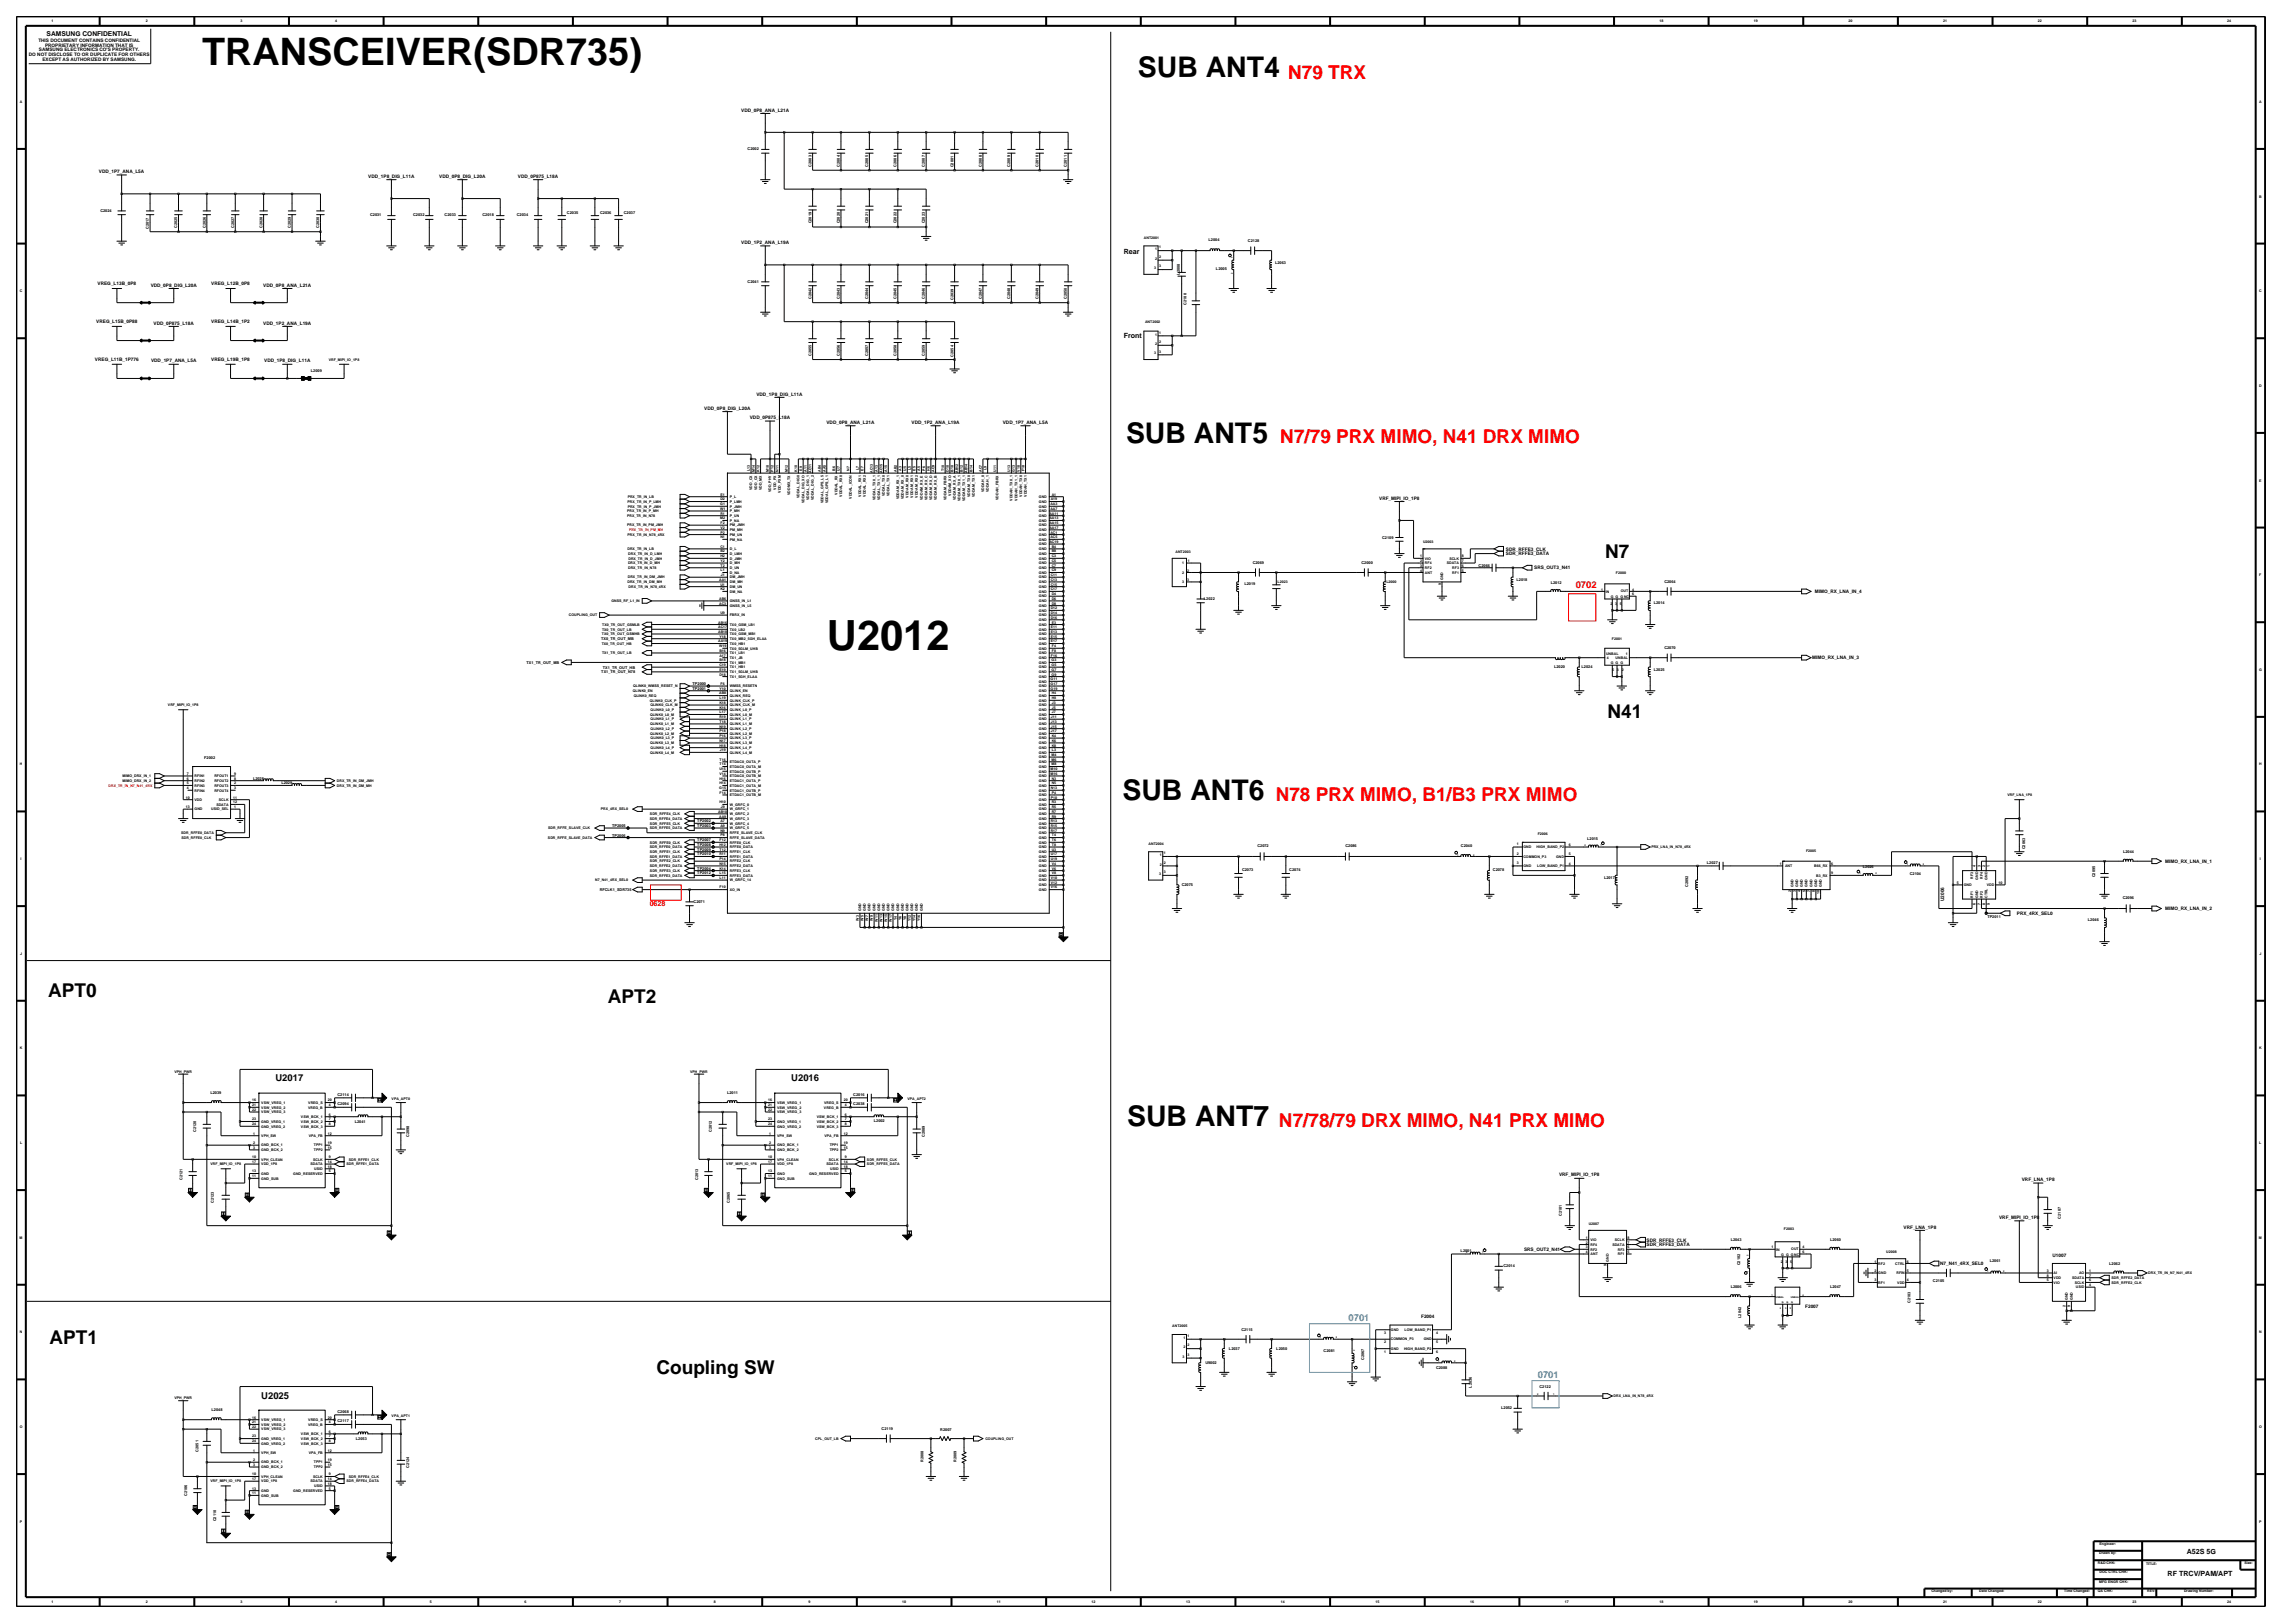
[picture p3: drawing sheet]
<svg xmlns="http://www.w3.org/2000/svg" width="420mm" height="297mm" viewBox="0 0 420 297" stroke-linecap="round" stroke-linejoin="round" font-family="sans-serif">
<defs><g id="words">
<text font-size="7.6" x="151.3" y="119">U2012</text>
<text font-size="6.9" x="37" y="11.9">TRANSCEIVER(SDR735)</text>
<g font-size="5.2">
<text x="208.2" y="14.2">SUB ANT4</text>
<text x="206.1" y="81.1">SUB ANT5</text>
<text x="205.4" y="146.5">SUB ANT6</text>
<text x="206.3" y="206">SUB ANT7</text>
</g>
<g font-size="3.5" fill="#f00">
<text x="235.7" y="14.4">N79 TRX</text>
<text x="234.3" y="81.1">N7/79 PRX MIMO, N41 DRX MIMO</text>
<text x="233.5" y="146.5">N78 PRX MIMO, B1/B3 PRX MIMO</text>
<text x="234.1" y="206.2">N7/78/79 DRX MIMO, N41 PRX MIMO</text>
</g>
<g font-size="3.5">
<text x="293.8" y="102.2">N7</text>
<text x="294.2" y="131.4">N41</text>
<text x="8.8" y="182.5">APT0</text>
<text x="111.2" y="183.6">APT2</text>
<text x="9.1" y="245.9">APT1</text>
<text x="120.1" y="251.5">Coupling SW</text>
</g>
<text font-size="1.7" fill="#f00" x="288.4" y="107.6">0702</text>
<g font-size="1.7">
<text x="50.4" y="197.8">U2017</text>
<text x="144.8" y="197.8">U2016</text>
<text x="47.8" y="256.1">U2025</text>
</g>
<g font-size="1.7" fill="#3299cc">
<text x="246.8" y="241.8">0701</text>
<text x="281.4" y="252.2">0701</text>
</g>
<g font-size="1.3">
<text x="205.7" y="46.5">Rear</text>
<text x="205.7" y="61.9">Front</text>
<text x="400.2" y="284.3">A52S 5G</text>
<text x="396.7" y="288.4">RF TRCV/PAM/APT</text>
</g>
<text font-size="1.3" fill="#f00" x="118.9" y="165.9">0628</text>
<text font-size="1.2" x="8.5" y="6.6">SAMSUNG CONFIDENTIAL</text>
<g font-size=".9">
<text x="5.3" y="10.2">DO NOT DISCLOSE TO OR DUPLICATE FOR OTHERS</text>
<text x="7" y="7.6">THIS DOCUMENT CONTAINS CONFIDENTIAL</text>
<text x="7.1" y="9.4">SAMSUNG ELECTRONICS CO'S PROPERTY.</text>
<text x="7.8" y="11.1">EXCEPT AS AUTHORIZED BY SAMSUNG.</text>
<text x="8.2" y="8.5">PROPRIETARY INFORMATION THAT IS</text>
<text x="135.7" y="20.4">VDD_0P8_ANA_L21A</text>
<text x="18.1" y="31.7">VDD_1P7_ANA_L5A</text>
<text x="67.4" y="32.5">VDD_1P8_DIG_L11A</text>
<text x="80.4" y="32.5">VDD_0P8_DIG_L20A</text>
<text x="94.8" y="32.5">VDD_0P875_L18A</text>
<text x="135.7" y="44.7">VDD_1P2_ANA_L19A</text>
<text x="17.9" y="52.2">VREG_L13B_0P8</text>
<text x="27.6" y="52.5">VDD_0P8_DIG_L20A</text>
<text x="38.7" y="52.2">VREG_L12B_0P8</text>
<text x="48.2" y="52.5">VDD_0P8_ANA_L21A</text>
<text x="17.6" y="59.2">VREG_L15B_0P88</text>
<text x="28.1" y="59.4">VDD_0P875_L18A</text>
<text x="38.7" y="59.2">VREG_L14B_1P2</text>
<text x="48.2" y="59.4">VDD_1P2_ANA_L19A</text>
<text x="17.4" y="66.1">VREG_L11B_1P776</text>
<text x="27.6" y="66.3">VDD_1P7_ANA_L5A</text>
<text x="38.7" y="66.1">VREG_L19B_1P8</text>
<text x="48.4" y="66.3">VDD_1P8_DIG_L11A</text>
<text x="128.9" y="75">VDD_0P8_DIG_L20A</text>
<text x="137.2" y="76.7">VDD_0P875_L18A</text>
<text x="138.4" y="72.4">VDD_1P8_DIG_L11A</text>
<text x="151.3" y="77.6">VDD_0P8_ANA_L21A</text>
<text x="166.8" y="77.6">VDD_1P2_ANA_L19A</text>
<text x="183.5" y="77.6">VDD_1P7_ANA_L5A</text>
<text x="252.4" y="91.4">VRF_MIPI_IO_1P8</text>
<text x="275.6" y="100.7">SDR_RFFE3_CLK</text>
<text x="275.6" y="101.6">SDR_RFFE3_DATA</text>
<text x="280.8" y="104.2">SRS_OUT3_N41</text>
<text x="332.2" y="108.5">MIMO_RX_LNA_IN_4</text>
<text x="331.7" y="120.7">MIMO_RX_LNA_IN_3</text>
<text x="396.3" y="157.9">MIMO_RX_LNA_IN_1</text>
<text x="355.8" y="164.9" transform="rotate(-90 355.8 164.9)">U2006</text>
<text x="369.1" y="167.4">PRX_4RX_SEL0</text>
<text x="396.3" y="166.6">MIMO_RX_LNA_IN_2</text>
<text x="285.3" y="215.3">VRF_MIPI_IO_1P8</text>
<text x="370" y="216.1">VRF_LNA_1P8</text>
<text x="301.3" y="227.2">SDR_RFFE3_CLK</text>
<text x="348.4" y="224.8">VRF_LNA_1P8</text>
<text x="365.9" y="223.1">VRF_MIPI_IO_1P8</text>
<text x="278.9" y="228.9">SRS_OUT2_N41</text>
<text x="301.3" y="228">SDR_RFFE3_DATA</text>
<text x="355" y="231.5">N7_N41_4RX_SEL0</text>
<text x="375.6" y="230">U1007</text>
<text x="330.4" y="239.3">F2007</text>
<text x="260.1" y="241.3">F2004</text>
</g>
<g font-size=".7">
<text x="9.4" y="4.1">1</text>
<text x="26.7" y="4.1">2</text>
<text x="44" y="4.1">3</text>
<text x="61.4" y="4.1">4</text>
<text x="303.7" y="4.1">18</text>
<text x="321" y="4.1">19</text>
<text x="338.3" y="4.1">20</text>
<text x="355.6" y="4.1">21</text>
<text x="372.9" y="4.1">22</text>
<text x="390.3" y="4.1">23</text>
<text x="407.6" y="4.1">24</text>
<text x="3.6" y="18.8">A</text>
<text x="413.4" y="18.8">A</text>
<text x="136.8" y="27.5">C2002</text>
<text x="148.5" y="30.5" transform="rotate(-90 148.5 30.5)">C2003</text>
<text x="153.7" y="30.5" transform="rotate(-90 153.7 30.5)">C2004</text>
<text x="158.9" y="30.5" transform="rotate(-90 158.9 30.5)">C2005</text>
<text x="164.1" y="30.5" transform="rotate(-90 164.1 30.5)">C2006</text>
<text x="169.3" y="30.5" transform="rotate(-90 169.3 30.5)">C2007</text>
<text x="174.5" y="30.6" transform="rotate(-90 174.5 30.6)">C2001</text>
<text x="179.7" y="30.5" transform="rotate(-90 179.7 30.5)">C2008</text>
<text x="184.9" y="30.5" transform="rotate(-90 184.9 30.5)">C2009</text>
<text x="190.1" y="30.5" transform="rotate(-90 190.1 30.5)">C2010</text>
<text x="195.3" y="30.5" transform="rotate(-90 195.3 30.5)">C2011</text>
<text x="18.4" y="38.7">C2024</text>
<text x="27.3" y="41.9" transform="rotate(-90 27.3 41.9)">C2017</text>
<text x="32.4" y="41.8" transform="rotate(-90 32.4 41.8)">C2025</text>
<text x="37.6" y="41.8" transform="rotate(-90 37.6 41.8)">C2026</text>
<text x="42.8" y="41.8" transform="rotate(-90 42.8 41.8)">C2027</text>
<text x="48" y="41.8" transform="rotate(-90 48 41.8)">C2028</text>
<text x="53.2" y="41.8" transform="rotate(-90 53.2 41.8)">C2029</text>
<text x="58.4" y="41.8" transform="rotate(-90 58.4 41.8)">C2030</text>
<text x="67.7" y="39.6">C2031</text>
<text x="75.6" y="39.5">C2032</text>
<text x="81.4" y="39.6">C2033</text>
<text x="88.3" y="39.5">C2018</text>
<text x="94.6" y="39.6">C2034</text>
<text x="103.8" y="39.2">C2035</text>
<text x="109.8" y="39.2">C2036</text>
<text x="114.2" y="39.2">C2037</text>
<text x="148.5" y="40.9" transform="rotate(-90 148.5 40.9)">C2019</text>
<text x="153.7" y="40.9" transform="rotate(-90 153.7 40.9)">C2020</text>
<text x="158.9" y="40.9" transform="rotate(-90 158.9 40.9)">C2021</text>
<text x="164.1" y="40.9" transform="rotate(-90 164.1 40.9)">C2022</text>
<text x="169.3" y="40.9" transform="rotate(-90 169.3 40.9)">C2023</text>
<text x="413.4" y="36.1">B</text>
<text x="209.3" y="43.7">ANT2001</text>
<text x="211.4" y="45.8">1</text>
<text x="211.4" y="47.5">2</text>
<text x="212.1" y="45.5">1</text>
<text x="212.1" y="47.2">2</text>
<text x="221.2" y="44.1">L2004</text>
<text x="228.4" y="44.3">C2128</text>
<text x="3.6" y="53.5">C</text>
<text x="136.8" y="51.7">C2041</text>
<text x="211.2" y="49.3">3</text>
<text x="212.1" y="48.9">3</text>
<text x="215.9" y="50.2" transform="rotate(-90 215.9 50.2)">L2008</text>
<text x="222.5" y="49.4">L2005</text>
<text x="233.4" y="48.3">L2063</text>
<text x="413.4" y="53.5">C</text>
<text x="148.5" y="54.8" transform="rotate(-90 148.5 54.8)">C2042</text>
<text x="153.7" y="54.8" transform="rotate(-90 153.7 54.8)">C2043</text>
<text x="158.9" y="54.8" transform="rotate(-90 158.9 54.8)">C2044</text>
<text x="164.1" y="54.8" transform="rotate(-90 164.1 54.8)">C2045</text>
<text x="169.3" y="54.8" transform="rotate(-90 169.3 54.8)">C2046</text>
<text x="174.5" y="54.9" transform="rotate(-90 174.5 54.9)">C2039</text>
<text x="179.7" y="54.8" transform="rotate(-90 179.7 54.8)">C2047</text>
<text x="184.9" y="54.8" transform="rotate(-90 184.9 54.8)">C2048</text>
<text x="190.1" y="54.8" transform="rotate(-90 190.1 54.8)">C2049</text>
<text x="195.3" y="54.8" transform="rotate(-90 195.3 54.8)">C2050</text>
<text x="209.5" y="59.1">ANT2002</text>
<text x="217.1" y="55.7" transform="rotate(-90 217.1 55.7)">C2100</text>
<text x="148.5" y="65.1" transform="rotate(-90 148.5 65.1)">C2055</text>
<text x="153.7" y="65.1" transform="rotate(-90 153.7 65.1)">C2056</text>
<text x="158.9" y="65.1" transform="rotate(-90 158.9 65.1)">C2057</text>
<text x="164.1" y="65.1" transform="rotate(-90 164.1 65.1)">C2058</text>
<text x="169.3" y="65.1" transform="rotate(-90 169.3 65.1)">C2059</text>
<text x="174.5" y="65.3" transform="rotate(-90 174.5 65.3)">C2054</text>
<text x="211.2" y="64.9">3</text>
<text x="211.4" y="61.4">1</text>
<text x="211.4" y="63.1">2</text>
<text x="212.1" y="61.1">1</text>
<text x="212.1" y="62.8">2</text>
<text x="212.1" y="64.5">3</text>
<text x="56.9" y="68">L2009</text>
<text x="60.2" y="66">VRF_MIPI_IO_1P8</text>
<text x="413.4" y="70.8">D</text>
<text x="137.3" y="86.3" transform="rotate(-90 137.3 86.3)">L13</text>
<text x="137.7" y="89.7" transform="rotate(-90 137.7 89.7)">VDD_CX</text>
<text x="138.1" y="86.3" transform="rotate(-90 138.1 86.3)">M14</text>
<text x="138.6" y="89.7" transform="rotate(-90 138.6 89.7)">VDD_CX</text>
<text x="139" y="86.3" transform="rotate(-90 139 86.3)">K12</text>
<text x="139.4" y="89.7" transform="rotate(-90 139.4 89.7)">VDD_MX</text>
<text x="140.7" y="86.3" transform="rotate(-90 140.7 86.3)">M18</text>
<text x="141.6" y="86.3" transform="rotate(-90 141.6 86.3)">P12</text>
<text x="142" y="89.6" transform="rotate(-90 142 89.6)">VDD_PX</text>
<text x="142.5" y="86.3" transform="rotate(-90 142.5 86.3)">N11</text>
<text x="144.2" y="86.3" transform="rotate(-90 144.2 86.3)">M12</text>
<text x="145.9" y="86.3" transform="rotate(-90 145.9 86.3)">K10</text>
<text x="146.8" y="86.1" transform="rotate(-90 146.8 86.1)">E9</text>
<text x="147.6" y="86.3" transform="rotate(-90 147.6 86.3)">A11</text>
<text x="148.5" y="86.5" transform="rotate(-90 148.5 86.5)">AC11</text>
<text x="150.2" y="86.4" transform="rotate(-90 150.2 86.4)">AB4</text>
<text x="151.1" y="86.4" transform="rotate(-90 151.1 86.4)">AA5</text>
<text x="152.8" y="86.1" transform="rotate(-90 152.8 86.1)">B6</text>
<text x="153.7" y="86.1" transform="rotate(-90 153.7 86.1)">U7</text>
<text x="155.4" y="86.1" transform="rotate(-90 155.4 86.1)">N7</text>
<text x="157.2" y="86.1" transform="rotate(-90 157.2 86.1)">L7</text>
<text x="158" y="86.1" transform="rotate(-90 158 86.1)">E7</text>
<text x="159.8" y="86.5" transform="rotate(-90 159.8 86.5)">AC13</text>
<text x="160.6" y="86.3" transform="rotate(-90 160.6 86.3)">A13</text>
<text x="161.5" y="86.5" transform="rotate(-90 161.5 86.5)">AC15</text>
<text x="162.4" y="86.3" transform="rotate(-90 162.4 86.3)">A15</text>
<text x="164.1" y="86.4" transform="rotate(-90 164.1 86.4)">AB2</text>
<text x="165" y="86.1" transform="rotate(-90 165 86.1)">A3</text>
<text x="165.8" y="86.1" transform="rotate(-90 165.8 86.1)">U5</text>
<text x="166.7" y="86.1" transform="rotate(-90 166.7 86.1)">L5</text>
<text x="167.6" y="86.1" transform="rotate(-90 167.6 86.1)">E5</text>
<text x="168.4" y="86.1" transform="rotate(-90 168.4 86.1)">A5</text>
<text x="169.3" y="86.1" transform="rotate(-90 169.3 86.1)">P6</text>
<text x="170.2" y="86.1" transform="rotate(-90 170.2 86.1)">H6</text>
<text x="171" y="86.4" transform="rotate(-90 171 86.4)">AC9</text>
<text x="172.8" y="86.3" transform="rotate(-90 172.8 86.3)">T10</text>
<text x="173.6" y="86.3" transform="rotate(-90 173.6 86.3)">D10</text>
<text x="174.5" y="86.3" transform="rotate(-90 174.5 86.3)">B10</text>
<text x="175.4" y="86.5" transform="rotate(-90 175.4 86.5)">AB12</text>
<text x="176.2" y="86.3" transform="rotate(-90 176.2 86.3)">B12</text>
<text x="177.1" y="86.5" transform="rotate(-90 177.1 86.5)">AB14</text>
<text x="178" y="86.3" transform="rotate(-90 178 86.3)">B14</text>
<text x="179.7" y="86.4" transform="rotate(-90 179.7 86.4)">AC7</text>
<text x="180.6" y="86.1" transform="rotate(-90 180.6 86.1)">L9</text>
<text x="182.3" y="86.3" transform="rotate(-90 182.3 86.3)">U11</text>
<text x="184.9" y="86.3" transform="rotate(-90 184.9 86.3)">U13</text>
<text x="185.7" y="86.3" transform="rotate(-90 185.7 86.3)">G13</text>
<text x="186.6" y="86.3" transform="rotate(-90 186.6 86.3)">V18</text>
<text x="187.5" y="86.3" transform="rotate(-90 187.5 86.3)">F18</text>
<text x="413.4" y="88.1">E</text>
<text x="114.8" y="94.6">PRX_TR_IN_N78</text>
<text x="114.8" y="93.7">PRX_TR_IN_P_MH</text>
<text x="114.8" y="92">PRX_TR_IN_P_LMH</text>
<text x="114.9" y="92.9">PRX_TR_IN_P_JMH</text>
<text x="114.9" y="91.1">PRX_TR_IN_LB</text>
<text x="131.8" y="93.3">W1</text>
<text x="131.8" y="95">M2</text>
<text x="131.8" y="92.4">G1</text>
<text x="131.8" y="94.2">R1</text>
<text x="131.8" y="91.6">D2</text>
<text x="131.9" y="90.7">E1</text>
<text x="131.9" y="95.9">F2</text>
<text x="133.6" y="93.7">P_MH</text>
<text x="133.6" y="94.6">P_UN</text>
<text x="133.6" y="95.5">P_NA</text>
<text x="133.6" y="92.9">P_JMH</text>
<text x="133.6" y="91.1">P_L</text>
<text x="133.6" y="92">P_LMH</text>
<text x="141.2" y="90.1" transform="rotate(-90 141.2 90.1)">VDD_PHY</text>
<text x="142.9" y="90.2" transform="rotate(-90 142.9 90.2)">VDD_PXM</text>
<text x="144.6" y="90.6" transform="rotate(-90 144.6 90.6)">VDDMX_TX</text>
<text x="146.3" y="91.1" transform="rotate(-90 146.3 91.1)">VDDAL_DIG0</text>
<text x="147.2" y="92.1" transform="rotate(-90 147.2 92.1)">VDDAL_DIG_XO</text>
<text x="148.1" y="91.5" transform="rotate(-90 148.1 91.5)">VDDAL_DIG_1</text>
<text x="148.9" y="91.5" transform="rotate(-90 148.9 91.5)">VDDAL_DIG_2</text>
<text x="150.7" y="92.1" transform="rotate(-90 150.7 92.1)">VDDAL_GPS_L5</text>
<text x="151.5" y="92.1" transform="rotate(-90 151.5 92.1)">VDDAL_GPS_L1</text>
<text x="153.3" y="90.5" transform="rotate(-90 153.3 90.5)">VDDAL_RX</text>
<text x="154.1" y="90.9" transform="rotate(-90 154.1 90.9)">VDDAL_RX0</text>
<text x="155.9" y="91.3" transform="rotate(-90 155.9 91.3)">VDDAL_ICON</text>
<text x="157.6" y="90.9" transform="rotate(-90 157.6 90.9)">VDDAL_RX1</text>
<text x="158.5" y="90.9" transform="rotate(-90 158.5 90.9)">VDDAL_RX2</text>
<text x="160.2" y="91.5" transform="rotate(-90 160.2 91.5)">VDDAL_TX0_1</text>
<text x="161.1" y="91.5" transform="rotate(-90 161.1 91.5)">VDDAL_TX1_1</text>
<text x="161.9" y="90.8" transform="rotate(-90 161.9 90.8)">VDDAL_TX0</text>
<text x="162.8" y="90.8" transform="rotate(-90 162.8 90.8)">VDDAL_TX1</text>
<text x="164.5" y="91.4" transform="rotate(-90 164.5 91.4)">VDDAM_RX_1</text>
<text x="165.4" y="91.4" transform="rotate(-90 165.4 91.4)">VDDAM_RX_0</text>
<text x="166.3" y="91" transform="rotate(-90 166.3 91)">VDDAM_RX0</text>
<text x="167.1" y="91" transform="rotate(-90 167.1 91)">VDDAM_RX1</text>
<text x="168" y="91" transform="rotate(-90 168 91)">VDDAM_RX2</text>
<text x="168.9" y="91.5" transform="rotate(-90 168.9 91.5)">VDDAM_RX_E</text>
<text x="169.7" y="91.5" transform="rotate(-90 169.7 91.5)">VDDAM_RX_C</text>
<text x="170.6" y="91.5" transform="rotate(-90 170.6 91.5)">VDDAM_RX_D</text>
<text x="171.5" y="91.5" transform="rotate(-90 171.5 91.5)">VDDAM_RX_B</text>
<text x="173.2" y="91.5" transform="rotate(-90 173.2 91.5)">VDDAM_FBRX</text>
<text x="174.1" y="90.7" transform="rotate(-90 174.1 90.7)">VDDAM_XO</text>
<text x="174.9" y="91.5" transform="rotate(-90 174.9 91.5)">VDDAM_RX_A</text>
<text x="175.8" y="91.7" transform="rotate(-90 175.8 91.7)">VDDAM_TX0_1</text>
<text x="176.7" y="91.7" transform="rotate(-90 176.7 91.7)">VDDAM_TX1_1</text>
<text x="177.5" y="91" transform="rotate(-90 177.5 91)">VDDAM_TX0</text>
<text x="178.4" y="91" transform="rotate(-90 178.4 91)">VDDAM_TX1</text>
<text x="180.1" y="90.1" transform="rotate(-90 180.1 90.1)">VDDAH_0</text>
<text x="181" y="90.1" transform="rotate(-90 181 90.1)">VDDAH_1</text>
<text x="182.7" y="91.5" transform="rotate(-90 182.7 91.5)">VDDAH_FBRX</text>
<text x="185.3" y="91.6" transform="rotate(-90 185.3 91.6)">VDDAH_TX0_1</text>
<text x="186.2" y="91.6" transform="rotate(-90 186.2 91.6)">VDDAH_TX1_1</text>
<text x="187" y="90.9" transform="rotate(-90 187 90.9)">VDDAH_TX0</text>
<text x="187.9" y="90.9" transform="rotate(-90 187.9 90.9)">VDDAH_TX1</text>
<text x="190.1" y="93.7">GND</text>
<text x="190.1" y="94.6">GND</text>
<text x="190.1" y="95.5">GND</text>
<text x="190.1" y="92.9">GND</text>
<text x="190.1" y="92">GND</text>
<text x="190.1" y="91.1">GND</text>
<text x="192" y="94.2">AA11</text>
<text x="192" y="95">AA13</text>
<text x="192" y="95.9">AA15</text>
<text x="192.2" y="93.3">AA7</text>
<text x="192.2" y="92.4">AA3</text>
<text x="192.3" y="91.6">A19</text>
<text x="192.5" y="90.7">A1</text>
<text x="114.8" y="96.3">PRX_TR_IN_PM_JMH</text>
<text x="114.8" y="100.7">DRX_TR_IN_LB</text>
<text x="114.9" y="98.1">PRX_TR_IN_N78_4RX</text>
<text x="115" y="101.5">DRX_TR_IN_D_LMH</text>
<text x="131.8" y="98.5">N1</text>
<text x="131.8" y="102">H2</text>
<text x="131.8" y="101.1">B2</text>
<text x="131.8" y="100.2">C1</text>
<text x="131.9" y="96.8">V2</text>
<text x="131.9" y="97.6">P2</text>
<text x="133.6" y="97.2">PM_MH</text>
<text x="133.6" y="98.1">PM_UN</text>
<text x="133.6" y="98.9">PM_NA</text>
<text x="133.6" y="96.3">PM_JMH</text>
<text x="133.6" y="101.5">D_LMH</text>
<text x="133.6" y="100.7">D_L</text>
<text x="190.1" y="100.7">GND</text>
<text x="190.1" y="101.5">GND</text>
<text x="190.1" y="99.8">GND</text>
<text x="190.1" y="98.9">GND</text>
<text x="190.1" y="98.1">GND</text>
<text x="190.1" y="96.3">GND</text>
<text x="190.1" y="97.2">GND</text>
<text x="192" y="99.4">AC19</text>
<text x="192" y="96.8">AA17</text>
<text x="192.2" y="98.5">AC5</text>
<text x="192.2" y="97.6">AC1</text>
<text x="192.5" y="102">C3</text>
<text x="192.5" y="100.2">B4</text>
<text x="192.5" y="101.1">B8</text>
<text x="215.1" y="101.2">ANT2003</text>
<text x="252.9" y="98.7">C2109</text>
<text x="259.9" y="102">1</text>
<text x="260.4" y="99.4">U2003</text>
<text x="267.5" y="102">8</text>
<text x="114.8" y="106.7">DRX_TR_IN_DM_MH</text>
<text x="114.9" y="105.9">DRX_TR_IN_DM_JMH</text>
<text x="114.9" y="103.3">DRX_TR_IN_D_MH</text>
<text x="115" y="104.1">DRX_TR_IN_N78</text>
<text x="115" y="102.4">DRX_TR_IN_D_JMH</text>
<text x="115" y="107.6">DRX_TR_IN_N78_4RX</text>
<text x="131.6" y="106.3">AA1</text>
<text x="131.8" y="107.2">U1</text>
<text x="131.9" y="102.8">Y2</text>
<text x="131.9" y="103.7">T2</text>
<text x="131.9" y="104.6">L1</text>
<text x="131.9" y="105.4">J1</text>
<text x="133.6" y="103.3">D_MH</text>
<text x="133.6" y="104.1">D_UN</text>
<text x="133.6" y="107.6">DM_UN</text>
<text x="133.6" y="105">D_NA</text>
<text x="133.6" y="105.9">DM_JMH</text>
<text x="133.6" y="102.4">D_JMH</text>
<text x="133.6" y="106.7">DM_MH</text>
<text x="190.1" y="105">GND</text>
<text x="190.1" y="105.9">GND</text>
<text x="190.1" y="106.7">GND</text>
<text x="190.1" y="107.6">GND</text>
<text x="190.1" y="102.4">GND</text>
<text x="190.1" y="103.3">GND</text>
<text x="190.1" y="104.1">GND</text>
<text x="192.3" y="105.4">C11</text>
<text x="192.3" y="106.3">C13</text>
<text x="192.3" y="107.2">C15</text>
<text x="192.5" y="104.6">C9</text>
<text x="192.5" y="102.8">C5</text>
<text x="192.5" y="103.7">C7</text>
<text x="216.3" y="103.2">1</text>
<text x="216.3" y="105">2</text>
<text x="216.3" y="106.7">3</text>
<text x="217.3" y="104.6">2</text>
<text x="217.3" y="106.3">3</text>
<text x="217.4" y="102.8">1</text>
<text x="227.7" y="107">L2019</text>
<text x="229.3" y="103.2">C2069</text>
<text x="233.8" y="106.7">L2023</text>
<text x="249.2" y="103.2">C2000</text>
<text x="253.7" y="106.7">L2000</text>
<text x="259.9" y="102.9">2</text>
<text x="259.9" y="103.7">3</text>
<text x="259.9" y="104.6">4</text>
<text x="260.8" y="102.4">VIO</text>
<text x="260.8" y="103.3">RF4</text>
<text x="260.8" y="104.1">RF2</text>
<text x="260.8" y="105">ANT</text>
<text x="263.7" y="107" transform="rotate(-90 263.7 107)">9</text>
<text x="264.1" y="106.2" transform="rotate(-90 264.1 106.2)">GND</text>
<text x="264.8" y="103.3">SDATA</text>
<text x="265.2" y="102.4">SCLK</text>
<text x="265.8" y="105">RF1</text>
<text x="265.8" y="104.1">RF3</text>
<text x="267.5" y="104.6">5</text>
<text x="267.5" y="103.7">6</text>
<text x="267.5" y="102.9">7</text>
<text x="270.6" y="103.7">C2066</text>
<text x="277.5" y="106.3">L2018</text>
<text x="283.8" y="106.9">L2012</text>
<text x="295.7" y="105">F2000</text>
<text x="304.6" y="106.7">C2064</text>
<text x="413.5" y="105.4">F</text>
<text x="104.1" y="112.8">COUPLING_OUT</text>
<text x="111.9" y="110.2">GNSS_RF_L1_IN</text>
<text x="131.6" y="110.6">AC3</text>
<text x="131.6" y="109.8">AB6</text>
<text x="131.8" y="112.3">U9</text>
<text x="131.8" y="108">K2</text>
<text x="133.6" y="112.8">FBRX_IN</text>
<text x="133.6" y="108.4">DM_NA</text>
<text x="133.6" y="111.1">GNSS_IN_L5</text>
<text x="133.6" y="110.2">GNSS_IN_L1</text>
<text x="190.1" y="110.2">GND</text>
<text x="190.1" y="111.1">GND</text>
<text x="190.1" y="111.9">GND</text>
<text x="190.1" y="112.8">GND</text>
<text x="190.1" y="113.7">GND</text>
<text x="190.1" y="109.3">GND</text>
<text x="190.1" y="108.4">GND</text>
<text x="192.3" y="111.5">D12</text>
<text x="192.3" y="112.3">D14</text>
<text x="192.3" y="113.2">D16</text>
<text x="192.3" y="108">C17</text>
<text x="192.5" y="109.8">D6</text>
<text x="192.5" y="110.6">D8</text>
<text x="192.5" y="108.9">D4</text>
<text x="220.3" y="109.7">L2022</text>
<text x="293" y="108.1">1</text>
<text x="293.9" y="108.6">IN</text>
<text x="294.7" y="110.6">2</text>
<text x="294.8" y="109.4">G G G NC</text>
<text x="295.6" y="110.6">3</text>
<text x="296.5" y="110.6">5</text>
<text x="296.6" y="108.4">OUT</text>
<text x="298.7" y="108.9">6</text>
<text x="298.7" y="108.1">4</text>
<text x="302.6" y="110.6">L2014</text>
<text x="110" y="117.1">TX0_TR_OUT_MB</text>
<text x="110.1" y="118">TX0_TR_OUT_HB</text>
<text x="110.1" y="116.2">TX0_TR_OUT_GSMHB</text>
<text x="110.2" y="119.7">TX1_TR_OUT_LB</text>
<text x="110.2" y="115.4">TX0_TR_OUT_LB</text>
<text x="110.2" y="114.5">TX0_TR_OUT_GSMLB</text>
<text x="131.4" y="115">AC17</text>
<text x="131.4" y="114.1">AB16</text>
<text x="131.4" y="115.8">AB18</text>
<text x="131.4" y="117.6">AA19</text>
<text x="131.6" y="118.4">W19</text>
<text x="131.7" y="119.3">B16</text>
<text x="131.7" y="116.7">Y18</text>
<text x="133.6" y="117.1">TX0_MB2_5GH_ELAA</text>
<text x="133.6" y="118.9">TX0_5GLM_UHB</text>
<text x="133.6" y="119.7">TX1_LB1</text>
<text x="133.6" y="115.4">TX0_LB2</text>
<text x="133.6" y="114.5">TX0_GSM_LB1</text>
<text x="133.6" y="116.2">TX0_GSM_MB1</text>
<text x="133.6" y="118">TX0_HB1</text>
<text x="190.1" y="118.9">GND</text>
<text x="190.1" y="119.7">GND</text>
<text x="190.1" y="114.5">GND</text>
<text x="190.1" y="115.4">GND</text>
<text x="190.1" y="116.2">GND</text>
<text x="190.1" y="117.1">GND</text>
<text x="190.1" y="118">GND</text>
<text x="192.3" y="115">E11</text>
<text x="192.3" y="115.8">E13</text>
<text x="192.3" y="116.7">E15</text>
<text x="192.3" y="117.6">E17</text>
<text x="192.5" y="114.1">E3</text>
<text x="192.5" y="118.4">F4</text>
<text x="192.5" y="119.3">F8</text>
<text x="293.9" y="119.9">UNBAL</text>
<text x="295" y="117.1">F2001</text>
<text x="297.5" y="119.9">1</text>
<text x="304.6" y="118.8">C2070</text>
<text x="96.4" y="121.5">TX1_TR_OUT_MB</text>
<text x="110" y="123.2">TX1_TR_OUT_N78</text>
<text x="110.3" y="122.3">TX1_TR_OUT_HB</text>
<text x="115.9" y="125.8">QLINK0_WMSS_RESET_N</text>
<text x="126.8" y="125.4">TP2000</text>
<text x="131.7" y="123.6">D18</text>
<text x="131.7" y="121.9">C19</text>
<text x="131.7" y="121">B18</text>
<text x="131.7" y="120.1">A17</text>
<text x="131.7" y="122.8">E19</text>
<text x="131.9" y="125.3">F6</text>
<text x="133.6" y="125.8">WMSS_RESETN</text>
<text x="133.6" y="123.2">TX1_5GLM_UHB</text>
<text x="133.6" y="124">TX1_5GH_ELAA</text>
<text x="133.6" y="122.3">TX1_HB1</text>
<text x="133.6" y="121.4">TX1_MB1</text>
<text x="133.6" y="120.6">TX1_JB</text>
<text x="190.1" y="125.8">GND</text>
<text x="190.1" y="121.4">GND</text>
<text x="190.1" y="122.3">GND</text>
<text x="190.1" y="123.2">GND</text>
<text x="190.1" y="124">GND</text>
<text x="190.1" y="124.9">GND</text>
<text x="190.1" y="120.6">GND</text>
<text x="192.3" y="125.3">G17</text>
<text x="192.3" y="124.5">G11</text>
<text x="192.3" y="120.1">F16</text>
<text x="192.4" y="121">G3</text>
<text x="192.4" y="121.9">G5</text>
<text x="192.4" y="122.8">G7</text>
<text x="192.4" y="123.6">G9</text>
<text x="284.4" y="122.1">L2020</text>
<text x="289.4" y="122.3">L2024</text>
<text x="294.1" y="120.6">4</text>
<text x="294.8" y="121.6">G G G</text>
<text x="295.1" y="122.8">5</text>
<text x="295.7" y="120.6">UNBAL</text>
<text x="295.9" y="122.8">3</text>
<text x="296.8" y="122.8">2</text>
<text x="302.6" y="122.7">L2025</text>
<text x="413.4" y="122.8">G</text>
<text x="30.7" y="129.2">VRF_MIPI_IO_1P8</text>
<text x="115.8" y="126.6">QLINK0_EN</text>
<text x="116" y="127.5">QLINK0_REQ</text>
<text x="118.9" y="128.4">QLINK0_CLK_P</text>
<text x="119" y="131">QLINK0_L0_M</text>
<text x="119" y="129.2">QLINK0_CLK_M</text>
<text x="119.1" y="130.1">QLINK0_L0_P</text>
<text x="119.1" y="131.8">QLINK0_L1_P</text>
<text x="126.8" y="126.2">TP2001</text>
<text x="131.6" y="127.1">AB8</text>
<text x="131.7" y="131.4">R19</text>
<text x="131.7" y="129.7">K16</text>
<text x="131.7" y="128.8">K18</text>
<text x="131.7" y="126.2">Y10</text>
<text x="131.7" y="127.9">L19</text>
<text x="131.7" y="130.5">L17</text>
<text x="133.6" y="126.6">QLINK_EN</text>
<text x="133.6" y="131.8">QLINK_L1_P</text>
<text x="133.6" y="128.4">QLINK_CLK_P</text>
<text x="133.6" y="131">QLINK_L0_M</text>
<text x="133.6" y="130.1">QLINK_L0_P</text>
<text x="133.6" y="129.2">QLINK_CLK_M</text>
<text x="133.6" y="127.5">QLINK_REQ</text>
<text x="190.1" y="131">GND</text>
<text x="190.1" y="131.8">GND</text>
<text x="190.1" y="129.2">GND</text>
<text x="190.1" y="130.1">GND</text>
<text x="190.1" y="127.5">GND</text>
<text x="190.1" y="128.4">GND</text>
<text x="190.1" y="126.6">GND</text>
<text x="192.3" y="126.2">G19</text>
<text x="192.3" y="131.4">J11</text>
<text x="192.5" y="127.1">H4</text>
<text x="192.5" y="127.9">H8</text>
<text x="192.5" y="130.5">J7</text>
<text x="192.5" y="128.8">J3</text>
<text x="192.5" y="129.7">J5</text>
<text x="119" y="136.2">QLINK0_L3_M</text>
<text x="119" y="137.9">QLINK0_L4_M</text>
<text x="119" y="134.4">QLINK0_L2_M</text>
<text x="119" y="132.7">QLINK0_L1_M</text>
<text x="119.1" y="137">QLINK0_L4_P</text>
<text x="119.1" y="133.6">QLINK0_L2_P</text>
<text x="119.1" y="135.3">QLINK0_L3_P</text>
<text x="131.7" y="135.7">N17</text>
<text x="131.7" y="133.1">N19</text>
<text x="131.7" y="136.6">H18</text>
<text x="131.7" y="134.9">P16</text>
<text x="131.7" y="134">P18</text>
<text x="131.7" y="132.3">T18</text>
<text x="131.7" y="137.5">J19</text>
<text x="133.6" y="132.7">QLINK_L1_M</text>
<text x="133.6" y="135.3">QLINK_L3_P</text>
<text x="133.6" y="134.4">QLINK_L2_M</text>
<text x="133.6" y="136.2">QLINK_L3_M</text>
<text x="133.6" y="133.6">QLINK_L2_P</text>
<text x="133.6" y="137.9">QLINK_L4_M</text>
<text x="133.6" y="137">QLINK_L4_P</text>
<text x="190.1" y="137.9">GND</text>
<text x="190.1" y="135.3">GND</text>
<text x="190.1" y="136.2">GND</text>
<text x="190.1" y="137">GND</text>
<text x="190.1" y="132.7">GND</text>
<text x="190.1" y="133.6">GND</text>
<text x="190.1" y="134.4">GND</text>
<text x="192.3" y="132.3">J13</text>
<text x="192.3" y="133.1">J15</text>
<text x="192.3" y="134">J17</text>
<text x="192.5" y="134.9">K4</text>
<text x="192.5" y="135.7">K6</text>
<text x="192.5" y="136.6">K8</text>
<text x="192.5" y="137.5">L3</text>
<text x="3.6" y="140.1">H</text>
<text x="22.4" y="143.1">MIMO_DRX_IN_2</text>
<text x="22.4" y="142.2">MIMO_DRX_IN_1</text>
<text x="34.2" y="143.5">5</text>
<text x="34.2" y="142.7">6</text>
<text x="34.2" y="141.8">7</text>
<text x="35.6" y="144">RFIN3</text>
<text x="35.6" y="143.1">RFIN2</text>
<text x="35.6" y="142.2">RFIN1</text>
<text x="37.4" y="138.8">F2002</text>
<text x="39.2" y="142.2">RFOUT1</text>
<text x="39.2" y="144">RFOUT3</text>
<text x="39.2" y="143.1">RFOUT2</text>
<text x="42.9" y="141.8">9</text>
<text x="42.9" y="143.5">2</text>
<text x="42.9" y="142.7">8</text>
<text x="46.3" y="142.6">L2028</text>
<text x="51.5" y="143.5">L2029</text>
<text x="61.7" y="143.1">DRX_TR_IN_DM_JMH</text>
<text x="61.7" y="144">DRX_TR_IN_DM_MH</text>
<text x="131.7" y="140.9">U15</text>
<text x="131.7" y="143.5">H14</text>
<text x="131.7" y="142.7">H16</text>
<text x="131.7" y="141.8">V14</text>
<text x="131.7" y="140.1">T14</text>
<text x="131.7" y="139.2">T16</text>
<text x="133.6" y="142.2">ETDAC0_OUTB_M</text>
<text x="133.6" y="141.4">ETDAC0_OUTB_P</text>
<text x="133.6" y="140.5">ETDAC0_OUTA_M</text>
<text x="133.6" y="139.6">ETDAC0_OUTA_P</text>
<text x="133.6" y="144">ETDAC1_OUTA_M</text>
<text x="133.6" y="143.1">ETDAC1_OUTA_P</text>
<text x="190.1" y="143.1">GND</text>
<text x="190.1" y="144">GND</text>
<text x="190.1" y="142.2">GND</text>
<text x="190.1" y="138.8">GND</text>
<text x="190.1" y="139.6">GND</text>
<text x="190.1" y="140.5">GND</text>
<text x="190.1" y="141.4">GND</text>
<text x="192.2" y="141.8">M16</text>
<text x="192.2" y="140.9">M10</text>
<text x="192.4" y="138.3">M4</text>
<text x="192.4" y="139.2">M6</text>
<text x="192.4" y="140.1">M8</text>
<text x="192.5" y="142.7">N3</text>
<text x="192.5" y="143.5">N5</text>
<text x="413.4" y="140.1">H</text>
<text x="34" y="147.9">13</text>
<text x="34" y="146.1">10</text>
<text x="34.2" y="144.4">4</text>
<text x="35.6" y="148.3">GND</text>
<text x="35.6" y="144.8">RFIN4</text>
<text x="35.6" y="146.6">VDD</text>
<text x="38.6" y="148.3">USID_SEL</text>
<text x="39.2" y="144.8">RFOUT4</text>
<text x="39.6" y="147.4">SDATA</text>
<text x="40.1" y="146.6">SCLK</text>
<text x="42.7" y="146.1">11</text>
<text x="42.7" y="147">12</text>
<text x="42.9" y="144.4">3</text>
<text x="42.9" y="147.9">1</text>
<text x="110" y="148.3">PRX_4RX_SEL0</text>
<text x="118.9" y="149.2">SDR_RFFE4_CLK</text>
<text x="131.4" y="148.7">AB10</text>
<text x="131.6" y="149.6">AA9</text>
<text x="131.6" y="144.4">G15</text>
<text x="131.7" y="147">H10</text>
<text x="131.7" y="145.3">F14</text>
<text x="131.9" y="147.9">J9</text>
<text x="133.6" y="148.3">W_GRFC_1</text>
<text x="133.6" y="144.8">ETDAC1_OUTB_P</text>
<text x="133.6" y="147.4">W_GRFC_0</text>
<text x="133.6" y="145.7">ETDAC1_OUTB_M</text>
<text x="133.6" y="149.2">W_GRFC_2</text>
<text x="190.1" y="148.3">GND</text>
<text x="190.1" y="149.2">GND</text>
<text x="190.1" y="147.4">GND</text>
<text x="190.1" y="146.6">GND</text>
<text x="190.1" y="145.7">GND</text>
<text x="190.1" y="144.8">GND</text>
<text x="192.3" y="144.4">N13</text>
<text x="192.3" y="146.1">P10</text>
<text x="192.5" y="147.9">R5</text>
<text x="192.5" y="148.7">R7</text>
<text x="192.5" y="149.6">R9</text>
<text x="192.5" y="147">R3</text>
<text x="192.5" y="145.3">P4</text>
<text x="367.4" y="145.7">VRF_LNA_1P8</text>
<text x="33.2" y="152.6">SDR_RFFE0_DATA</text>
<text x="33.2" y="153.5">SDR_RFFE0_CLK</text>
<text x="100.3" y="153.5">SDR_RFFE_SLAVE_DATA</text>
<text x="100.3" y="151.8">SDR_RFFE_SLAVE_CLK</text>
<text x="112" y="153.1">TP2006</text>
<text x="112" y="151.3">TP2005</text>
<text x="118.9" y="151.8">SDR_RFFE5_DATA</text>
<text x="118.9" y="150">SDR_RFFE4_DATA</text>
<text x="118.9" y="155.2">SDR_RFFE0_DATA</text>
<text x="118.9" y="150.9">SDR_RFFE5_CLK</text>
<text x="118.9" y="154.4">SDR_RFFE0_CLK</text>
<text x="127.6" y="150.5">TP2002</text>
<text x="127.6" y="153.9">TP2007</text>
<text x="127.6" y="154.8">TP2008</text>
<text x="127.6" y="151.3">TP2003</text>
<text x="127.6" y="155.7">TP2009</text>
<text x="131.7" y="154.8">H12</text>
<text x="131.7" y="155.7">T12</text>
<text x="131.7" y="153.9">F12</text>
<text x="131.8" y="152.2">N9</text>
<text x="131.8" y="151.3">A9</text>
<text x="131.8" y="150.5">A7</text>
<text x="131.9" y="153.1">P8</text>
<text x="133.6" y="153.5">RFFE_SLAVE_DATA</text>
<text x="133.6" y="152.6">RFFE_SLAVE_CLK</text>
<text x="133.6" y="155.2">RFFE0_DATA</text>
<text x="133.6" y="154.4">RFFE0_CLK</text>
<text x="133.6" y="150">W_GRFC_3</text>
<text x="133.6" y="151.8">W_GRFC_5</text>
<text x="133.6" y="150.9">W_GRFC_4</text>
<text x="190.1" y="153.5">GND</text>
<text x="190.1" y="154.4">GND</text>
<text x="190.1" y="155.2">GND</text>
<text x="190.1" y="150">GND</text>
<text x="190.1" y="150.9">GND</text>
<text x="190.1" y="151.8">GND</text>
<text x="190.1" y="152.6">GND</text>
<text x="192.3" y="150.5">R13</text>
<text x="192.3" y="151.3">R15</text>
<text x="192.3" y="152.2">R17</text>
<text x="192.5" y="155.7">U3</text>
<text x="192.5" y="153.1">T4</text>
<text x="192.5" y="153.9">T6</text>
<text x="192.5" y="154.8">T8</text>
<text x="210.2" y="154.6">ANT2004</text>
<text x="230.1" y="155">C2072</text>
<text x="246.2" y="155">C2086</text>
<text x="267.4" y="155">C2040</text>
<text x="277.6" y="154.7">1</text>
<text x="278.8" y="155.2">GND</text>
<text x="281.2" y="155.2">HIGH_BAND_P2</text>
<text x="281.4" y="152.8">F2006</text>
<text x="287.1" y="154.8">6</text>
<text x="290.5" y="153.7">L2015</text>
<text x="302.2" y="155.2">PRX_LNA_IN_N78_4RX</text>
<text x="330.5" y="155.9">F2005</text>
<text x="370.6" y="155.4" transform="rotate(-90 370.6 155.4)">C2063</text>
<text x="3.8" y="157.4">I</text>
<text x="108.9" y="161.3">N7_N41_4RX_SEL0</text>
<text x="118.9" y="157">SDR_RFFE1_DATA</text>
<text x="118.9" y="158.7">SDR_RFFE2_DATA</text>
<text x="118.9" y="160.4">SDR_RFFE3_DATA</text>
<text x="118.9" y="156.1">SDR_RFFE1_CLK</text>
<text x="118.9" y="157.8">SDR_RFFE2_CLK</text>
<text x="118.9" y="159.5">SDR_RFFE3_CLK</text>
<text x="127.6" y="156.5">TP2010</text>
<text x="127.6" y="159.1">TP2004</text>
<text x="127.6" y="160">TP2012</text>
<text x="131.7" y="156.5">R11</text>
<text x="131.7" y="158.3">N15</text>
<text x="131.7" y="159.1">K14</text>
<text x="131.7" y="157.4">P14</text>
<text x="131.7" y="160.9">L11</text>
<text x="131.7" y="160">L15</text>
<text x="133.6" y="156.1">RFFE1_CLK</text>
<text x="133.6" y="157">RFFE1_DATA</text>
<text x="133.6" y="157.8">RFFE2_CLK</text>
<text x="133.6" y="158.7">RFFE2_DATA</text>
<text x="133.6" y="161.3">W_GRFC_14</text>
<text x="133.6" y="160.4">RFFE3_DATA</text>
<text x="133.6" y="159.5">RFFE3_CLK</text>
<text x="190.1" y="158.7">GND</text>
<text x="190.1" y="159.5">GND</text>
<text x="190.1" y="160.4">GND</text>
<text x="190.1" y="157">GND</text>
<text x="190.1" y="157.8">GND</text>
<text x="190.1" y="156.1">GND</text>
<text x="190.1" y="161.3">GND</text>
<text x="192.3" y="156.5">U17</text>
<text x="192.3" y="157.4">U19</text>
<text x="192.3" y="160.9">V10</text>
<text x="192.3" y="161.7">V12</text>
<text x="192.5" y="158.3">V4</text>
<text x="192.5" y="159.1">V6</text>
<text x="192.5" y="160">V8</text>
<text x="212.1" y="160.1">3</text>
<text x="212.3" y="156.7">1</text>
<text x="212.3" y="158.4">2</text>
<text x="213" y="156.3">1</text>
<text x="213" y="158.1">2</text>
<text x="213" y="159.8">3</text>
<text x="227.3" y="159.4">C2073</text>
<text x="236" y="159.4">C2074</text>
<text x="273.2" y="159.4">C2078</text>
<text x="277.6" y="156.4">2</text>
<text x="277.6" y="158.2">3</text>
<text x="278.8" y="157">COMMON_P3</text>
<text x="278.8" y="158.7">GND</text>
<text x="281.3" y="158.7">LOW_BAND_P1</text>
<text x="284.8" y="157">GND</text>
<text x="287.1" y="156.5">5</text>
<text x="287.1" y="158.3">4</text>
<text x="293.5" y="160.9">L2017</text>
<text x="312.4" y="158">L2027</text>
<text x="325.7" y="158.3">1</text>
<text x="326.7" y="158.7">ANT</text>
<text x="332" y="158.7">B66_RX</text>
<text x="332.4" y="160.4">B3_RX</text>
<text x="335.1" y="160">9</text>
<text x="335.1" y="158.3">6</text>
<text x="340.9" y="158.7">L2026</text>
<text x="349.5" y="160">C2104</text>
<text x="358.1" y="161.7">5</text>
<text x="361.1" y="160.8" transform="rotate(-90 361.1 160.8)">RF3</text>
<text x="361.5" y="158.6" transform="rotate(-90 361.5 158.6)">4</text>
<text x="362" y="161" transform="rotate(-90 362 161)">GND</text>
<text x="362.4" y="158.6" transform="rotate(-90 362.4 158.6)">3</text>
<text x="362.9" y="160.8" transform="rotate(-90 362.9 160.8)">RF4</text>
<text x="363.3" y="158.6" transform="rotate(-90 363.3 158.6)">2</text>
<text x="363.7" y="161" transform="rotate(-90 363.7 161)">GND</text>
<text x="364.2" y="158.6" transform="rotate(-90 364.2 158.6)">1</text>
<text x="365.7" y="161.7">10</text>
<text x="383.4" y="160.5" transform="rotate(-90 383.4 160.5)">C2095</text>
<text x="388.5" y="156.2">L2044</text>
<text x="413.6" y="157.4">I</text>
<text x="109.7" y="163">RFCLK1_SDR735</text>
<text x="126.9" y="165.2">C2071</text>
<text x="131.7" y="162.6">F10</text>
<text x="133.6" y="163">XO_IN</text>
<text x="157.6" y="166.7" transform="rotate(-90 157.6 166.7)">GND</text>
<text x="158.5" y="166.7" transform="rotate(-90 158.5 166.7)">GND</text>
<text x="159.3" y="166.7" transform="rotate(-90 159.3 166.7)">GND</text>
<text x="160.2" y="166.7" transform="rotate(-90 160.2 166.7)">GND</text>
<text x="161.1" y="166.7" transform="rotate(-90 161.1 166.7)">GND</text>
<text x="161.9" y="166.7" transform="rotate(-90 161.9 166.7)">GND</text>
<text x="162.8" y="166.7" transform="rotate(-90 162.8 166.7)">GND</text>
<text x="163.7" y="166.7" transform="rotate(-90 163.7 166.7)">GND</text>
<text x="164.5" y="166.7" transform="rotate(-90 164.5 166.7)">GND</text>
<text x="165.4" y="166.7" transform="rotate(-90 165.4 166.7)">GND</text>
<text x="166.3" y="166.7" transform="rotate(-90 166.3 166.7)">GND</text>
<text x="167.1" y="166.7" transform="rotate(-90 167.1 166.7)">GND</text>
<text x="168" y="166.7" transform="rotate(-90 168 166.7)">GND</text>
<text x="168.9" y="166.7" transform="rotate(-90 168.9 166.7)">GND</text>
<text x="190.1" y="163">GND</text>
<text x="190.1" y="162.2">GND</text>
<text x="192.3" y="162.6">V16</text>
<text x="216.3" y="162.1">C2075</text>
<text x="308.9" y="162.3" transform="rotate(-90 308.9 162.3)">C2092</text>
<text x="327.8" y="163.3" transform="rotate(-90 327.8 163.3)">2</text>
<text x="328.2" y="162.3" transform="rotate(-90 328.2 162.3)">GND</text>
<text x="328.7" y="163.3" transform="rotate(-90 328.7 163.3)">3</text>
<text x="329.1" y="162.3" transform="rotate(-90 329.1 162.3)">GND</text>
<text x="329.5" y="163.3" transform="rotate(-90 329.5 163.3)">4</text>
<text x="329.9" y="162.3" transform="rotate(-90 329.9 162.3)">GND</text>
<text x="330.4" y="163.3" transform="rotate(-90 330.4 163.3)">5</text>
<text x="330.8" y="162.3" transform="rotate(-90 330.8 162.3)">GND</text>
<text x="331.3" y="163.3" transform="rotate(-90 331.3 163.3)">7</text>
<text x="331.7" y="162.3" transform="rotate(-90 331.7 162.3)">GND</text>
<text x="332.1" y="163.3" transform="rotate(-90 332.1 163.3)">8</text>
<text x="332.6" y="162.3" transform="rotate(-90 332.6 162.3)">GND</text>
<text x="333" y="163.7" transform="rotate(-90 333 163.7)">10</text>
<text x="333.4" y="162.3" transform="rotate(-90 333.4 162.3)">GND</text>
<text x="359.4" y="162.2">GND</text>
<text x="361.1" y="164.3" transform="rotate(-90 361.1 164.3)">RF1</text>
<text x="361.5" y="165.6" transform="rotate(-90 361.5 165.6)">6</text>
<text x="362" y="164.3" transform="rotate(-90 362 164.3)">GND</text>
<text x="362.4" y="165.6" transform="rotate(-90 362.4 165.6)">7</text>
<text x="362.9" y="164.3" transform="rotate(-90 362.9 164.3)">RF2</text>
<text x="363.3" y="165.6" transform="rotate(-90 363.3 165.6)">8</text>
<text x="363.6" y="162.2">VDD</text>
<text x="363.7" y="164.3" transform="rotate(-90 363.7 164.3)">CTRL</text>
<text x="364.2" y="165.6" transform="rotate(-90 364.2 165.6)">9</text>
<text x="388.5" y="164.6">C2096</text>
<text x="157.2" y="168.5" transform="rotate(-90 157.2 168.5)">W3</text>
<text x="158" y="168.5" transform="rotate(-90 158 168.5)">W5</text>
<text x="158.9" y="168.5" transform="rotate(-90 158.9 168.5)">W7</text>
<text x="159.8" y="168.5" transform="rotate(-90 159.8 168.5)">W9</text>
<text x="160.6" y="168.6" transform="rotate(-90 160.6 168.6)">W11</text>
<text x="161.5" y="168.6" transform="rotate(-90 161.5 168.6)">W13</text>
<text x="162.4" y="168.6" transform="rotate(-90 162.4 168.6)">W15</text>
<text x="163.2" y="168.6" transform="rotate(-90 163.2 168.6)">W17</text>
<text x="164.1" y="168.4" transform="rotate(-90 164.1 168.4)">Y4</text>
<text x="165" y="168.4" transform="rotate(-90 165 168.4)">Y6</text>
<text x="165.8" y="168.4" transform="rotate(-90 165.8 168.4)">Y8</text>
<text x="166.7" y="168.6" transform="rotate(-90 166.7 168.6)">Y12</text>
<text x="167.6" y="168.6" transform="rotate(-90 167.6 168.6)">Y14</text>
<text x="168.4" y="168.6" transform="rotate(-90 168.4 168.6)">Y16</text>
<text x="363.7" y="168">TP2011</text>
<text x="382.1" y="168.5">L2046</text>
<text x="3.7" y="174.7">J</text>
<text x="413.5" y="174.7">J</text>
<text x="3.6" y="192">K</text>
<text x="31.9" y="196.3">VPH_PWR</text>
<text x="126.3" y="196.3">VPH_PWR</text>
<text x="413.4" y="192">K</text>
<text x="38.5" y="200.2">L2039</text>
<text x="46.2" y="202.4">21</text>
<text x="46.2" y="203.3">22</text>
<text x="46.2" y="201.5">16</text>
<text x="47.8" y="202.9">VSW_VREG_2</text>
<text x="47.8" y="203.7">VSW_VREG_3</text>
<text x="47.8" y="202">VSW_VREG_1</text>
<text x="56.4" y="202.9">VREG_B</text>
<text x="56.4" y="202">VREG_S</text>
<text x="60" y="201.5">20</text>
<text x="60.2" y="202.4">4</text>
<text x="61.8" y="202.3">C2094</text>
<text x="61.8" y="200.5">C2114</text>
<text x="71.7" y="201.3">VPA_APT0</text>
<text x="133.1" y="200.2">L2011</text>
<text x="140.6" y="202.4">21</text>
<text x="140.6" y="203.3">22</text>
<text x="140.6" y="201.5">16</text>
<text x="142.2" y="202.9">VSW_VREG_2</text>
<text x="142.2" y="203.7">VSW_VREG_3</text>
<text x="142.2" y="202">VSW_VREG_1</text>
<text x="150.8" y="202.9">VREG_B</text>
<text x="150.8" y="202">VREG_S</text>
<text x="154.4" y="201.5">20</text>
<text x="154.6" y="202.4">4</text>
<text x="156.2" y="202.3">C2038</text>
<text x="156.2" y="200.5">C2016</text>
<text x="166.1" y="201.3">VPA_APT2</text>
<text x="3.7" y="209.3">L</text>
<text x="35.9" y="207.2" transform="rotate(-90 35.9 207.2)">C2120</text>
<text x="46.2" y="205">23</text>
<text x="46.2" y="205.9">24</text>
<text x="46.3" y="209.3">2</text>
<text x="46.3" y="207.6">1</text>
<text x="47.8" y="205.4">GND_VREG_1</text>
<text x="47.8" y="206.3">GND_VREG_2</text>
<text x="47.8" y="209.8">GND_BCK_1</text>
<text x="47.8" y="208.1">VPH_SW</text>
<text x="55.1" y="205.4">VSW_BCK_2</text>
<text x="55.1" y="206.3">VSW_BCK_3</text>
<text x="55.1" y="204.6">VSW_BCK_1</text>
<text x="56.5" y="208.1">VPA_FB</text>
<text x="57.4" y="209.8">TPP1</text>
<text x="60" y="209.3">19</text>
<text x="60" y="207.6">12</text>
<text x="60.2" y="205">7</text>
<text x="60.2" y="205.9">8</text>
<text x="60.2" y="204.2">6</text>
<text x="64.9" y="205.5">L2041</text>
<text x="74.9" y="208" transform="rotate(-90 74.9 208)">C2098</text>
<text x="130.3" y="207.2" transform="rotate(-90 130.3 207.2)">C2012</text>
<text x="140.6" y="205">23</text>
<text x="140.6" y="205.9">24</text>
<text x="140.7" y="209.3">2</text>
<text x="140.7" y="207.6">1</text>
<text x="142.2" y="209.8">GND_BCK_1</text>
<text x="142.2" y="205.4">GND_VREG_1</text>
<text x="142.2" y="206.3">GND_VREG_2</text>
<text x="142.2" y="208.1">VPH_SW</text>
<text x="149.5" y="204.6">VSW_BCK_1</text>
<text x="149.5" y="205.4">VSW_BCK_2</text>
<text x="149.5" y="206.3">VSW_BCK_3</text>
<text x="150.9" y="208.1">VPA_FB</text>
<text x="151.8" y="209.8">TPP1</text>
<text x="154.4" y="207.6">12</text>
<text x="154.4" y="209.3">19</text>
<text x="154.6" y="204.2">6</text>
<text x="154.6" y="205">7</text>
<text x="154.6" y="205.9">8</text>
<text x="159.9" y="205.3">L2002</text>
<text x="169.3" y="208" transform="rotate(-90 169.3 208)">C2089</text>
<text x="413.5" y="209.3">L</text>
<text x="33.4" y="216" transform="rotate(-90 33.4 216)">C2121</text>
<text x="38.5" y="213.2">VRF_MIPI_IO_1P8</text>
<text x="46.2" y="212.8">17</text>
<text x="46.2" y="212">10</text>
<text x="46.2" y="215.4">11</text>
<text x="46.2" y="214.5">13</text>
<text x="46.3" y="210.2">3</text>
<text x="47.8" y="210.6">GND_BCK_2</text>
<text x="47.8" y="213.2">VDD_1P8</text>
<text x="47.8" y="212.4">VPH_CLEAN</text>
<text x="47.8" y="215.9">GND_SUB</text>
<text x="47.8" y="215">GND</text>
<text x="53.7" y="215">GND_RESERVED</text>
<text x="56.8" y="213.2">SDATA</text>
<text x="57.3" y="212.4">SCLK</text>
<text x="57.4" y="210.6">TPP2</text>
<text x="57.5" y="214.1">USID</text>
<text x="60" y="212.8">14</text>
<text x="60" y="210.2">15</text>
<text x="60" y="213.7">18</text>
<text x="60.2" y="212">9</text>
<text x="60.2" y="214.5">5</text>
<text x="63.4" y="213.2">SDR_RFFE1_DATA</text>
<text x="63.8" y="212.4">SDR_RFFE1_CLK</text>
<text x="127.8" y="216" transform="rotate(-90 127.8 216)">C2013</text>
<text x="132.9" y="213.2">VRF_MIPI_IO_1P8</text>
<text x="140.6" y="214.5">13</text>
<text x="140.6" y="212.8">17</text>
<text x="140.6" y="212">10</text>
<text x="140.6" y="215.4">11</text>
<text x="140.7" y="210.2">3</text>
<text x="142.2" y="210.6">GND_BCK_2</text>
<text x="142.2" y="215">GND</text>
<text x="142.2" y="213.2">VDD_1P8</text>
<text x="142.2" y="212.4">VPH_CLEAN</text>
<text x="142.2" y="215.9">GND_SUB</text>
<text x="148.1" y="215">GND_RESERVED</text>
<text x="151.2" y="213.2">SDATA</text>
<text x="151.7" y="212.4">SCLK</text>
<text x="151.8" y="210.6">TPP2</text>
<text x="151.9" y="214.1">USID</text>
<text x="154.4" y="212.8">14</text>
<text x="154.4" y="210.2">15</text>
<text x="154.4" y="213.7">18</text>
<text x="154.6" y="214.5">5</text>
<text x="154.6" y="212">9</text>
<text x="158.7" y="212.4">SDR_RFFE5_CLK</text>
<text x="158.7" y="213.2">SDR_RFFE5_DATA</text>
<text x="39.2" y="220.2" transform="rotate(-90 39.2 220.2)">C2123</text>
<text x="133.6" y="220.2" transform="rotate(-90 133.6 220.2)">C2065</text>
<text x="3.6" y="226.7">M</text>
<text x="285.8" y="222.5" transform="rotate(-90 285.8 222.5)">C2101</text>
<text x="290.2" y="226.7">1</text>
<text x="290.2" y="227.6">2</text>
<text x="290.7" y="224.1">U2007</text>
<text x="291.1" y="227.1">VIO</text>
<text x="291.1" y="228">RF4</text>
<text x="295.1" y="228">SDATA</text>
<text x="295.5" y="227.1">SCLK</text>
<text x="297.8" y="227.6">7</text>
<text x="297.8" y="226.7">8</text>
<text x="316.7" y="227">L2043</text>
<text x="326.5" y="225.1">F2003</text>
<text x="334.9" y="227">L2060</text>
<text x="377.1" y="223" transform="rotate(-90 377.1 223)">C2107</text>
<text x="413.4" y="226.7">M</text>
<text x="267.3" y="229">L2001</text>
<text x="275.1" y="231.8">C2014</text>
<text x="290.2" y="228.4">3</text>
<text x="290.2" y="229.3">4</text>
<text x="291.1" y="229.7">ANT</text>
<text x="291.1" y="228.8">RF2</text>
<text x="294" y="231.7" transform="rotate(-90 294 231.7)">9</text>
<text x="294.4" y="230.9" transform="rotate(-90 294.4 230.9)">GND</text>
<text x="296.1" y="229.7">RF1</text>
<text x="296.1" y="228.8">RF3</text>
<text x="297.8" y="229.3">5</text>
<text x="297.8" y="228.4">6</text>
<text x="318.5" y="231.5" transform="rotate(-90 318.5 231.5)">C2102</text>
<text x="324.2" y="228.4">1</text>
<text x="325.1" y="229">IN</text>
<text x="325.9" y="231">2</text>
<text x="326" y="229.8">G G G NC</text>
<text x="326.8" y="231">3</text>
<text x="327.6" y="231">5</text>
<text x="327.8" y="228.8">OUT</text>
<text x="329.9" y="228.4">4</text>
<text x="329.9" y="229.3">6</text>
<text x="343" y="232.8">2</text>
<text x="343" y="231">1</text>
<text x="343.7" y="233.2">GND</text>
<text x="343.7" y="231.4">RF2</text>
<text x="345.2" y="229.3">U2008</text>
<text x="346.9" y="231.4">CTRL</text>
<text x="347.1" y="233.2">RFIN</text>
<text x="348.9" y="232.8">5</text>
<text x="348.9" y="231">6</text>
<text x="364.1" y="231">L2061</text>
<text x="374.6" y="232.7">3</text>
<text x="374.6" y="233.6">8</text>
<text x="375.8" y="233.2">AI</text>
<text x="380.5" y="233.2">AO</text>
<text x="382.4" y="233.6">7</text>
<text x="382.4" y="232.7">1</text>
<text x="386" y="231.4">L2062</text>
<text x="393.2" y="233.2">DRX_TR_IN_N7_N41_4RX</text>
<text x="316.7" y="235.7">L2006</text>
<text x="334.9" y="235.7">L2047</text>
<text x="343" y="234.5">3</text>
<text x="343.7" y="234.9">RF1</text>
<text x="347.2" y="234.9">VDD</text>
<text x="348.9" y="234.5">4</text>
<text x="349.6" y="238.5" transform="rotate(-90 349.6 238.5)">C2103</text>
<text x="353.7" y="234.7">C2105</text>
<text x="374.6" y="234.5">5</text>
<text x="375.8" y="234.9">VIO</text>
<text x="375.8" y="234">VDD</text>
<text x="378" y="239.2" transform="rotate(-90 378 239.2)">2</text>
<text x="378.4" y="237.9" transform="rotate(-90 378.4 237.9)">GND</text>
<text x="378.9" y="239.2" transform="rotate(-90 378.9 239.2)">9</text>
<text x="379.2" y="234">SDATA</text>
<text x="379.3" y="237.9" transform="rotate(-90 379.3 237.9)">GND</text>
<text x="379.7" y="234.9">SCLK</text>
<text x="379.9" y="235.8">USID</text>
<text x="382.4" y="235.3">4</text>
<text x="382.4" y="234.5">6</text>
<text x="386.4" y="234.9">SDR_RFFE2_CLK</text>
<text x="386.4" y="234">SDR_RFFE2_DATA</text>
<text x="3.6" y="244">N</text>
<text x="214.5" y="242.9">ANT2005</text>
<text x="216.6" y="245">1</text>
<text x="217.3" y="244.7">1</text>
<text x="227.2" y="243.5">C2115</text>
<text x="253.3" y="244.1">3</text>
<text x="253.3" y="245.8">2</text>
<text x="254.5" y="243.6">GND</text>
<text x="254.5" y="245.3">COMMON_P3</text>
<text x="257.1" y="243.6">LOW_BAND_P1</text>
<text x="260.5" y="245.3">GND</text>
<text x="262.8" y="244.1">4</text>
<text x="262.8" y="245.8">5</text>
<text x="318.7" y="241.2" transform="rotate(-90 318.7 241.2)">L2042</text>
<text x="413.4" y="244">N</text>
<text x="216.4" y="248.5">3</text>
<text x="216.6" y="246.7">2</text>
<text x="217.3" y="246.4">2</text>
<text x="217.3" y="248.1">3</text>
<text x="220.6" y="249.7">U9002</text>
<text x="224.9" y="247.1">L2037</text>
<text x="233.6" y="247.1">L2050</text>
<text x="242.2" y="247.4">C2081</text>
<text x="249.7" y="248.9" transform="rotate(-90 249.7 248.9)">C2067</text>
<text x="253.3" y="247.5">1</text>
<text x="254.5" y="247">GND</text>
<text x="257" y="247">HIGH_BAND_P2</text>
<text x="262.8" y="250.5">C2088</text>
<text x="262.8" y="247.5">6</text>
<text x="31.9" y="256">VPH_PWR</text>
<text x="269.4" y="253.9" transform="rotate(-90 269.4 253.9)">L2036</text>
<text x="274.7" y="257.9">L2052</text>
<text x="281.7" y="253.9">C2122</text>
<text x="295.3" y="255.7">DRX_LNA_IN_N78_4RX</text>
<text x="3.6" y="261.3">O</text>
<text x="38.7" y="258.2">L2048</text>
<text x="46.2" y="260.4">21</text>
<text x="46.2" y="261.3">22</text>
<text x="46.2" y="263">23</text>
<text x="46.2" y="263.9">24</text>
<text x="46.2" y="259.6">16</text>
<text x="47.8" y="260.9">VSW_VREG_2</text>
<text x="47.8" y="261.7">VSW_VREG_3</text>
<text x="47.8" y="263.5">GND_VREG_1</text>
<text x="47.8" y="260">VSW_VREG_1</text>
<text x="55.1" y="262.6">VSW_BCK_1</text>
<text x="55.1" y="263.5">VSW_BCK_2</text>
<text x="56.4" y="260.9">VREG_B</text>
<text x="56.4" y="260">VREG_S</text>
<text x="60" y="259.6">20</text>
<text x="60.2" y="260.4">4</text>
<text x="60.2" y="262.2">6</text>
<text x="60.2" y="263">7</text>
<text x="60.2" y="263.9">8</text>
<text x="61.8" y="258.5">C2068</text>
<text x="61.8" y="260.3">C2117</text>
<text x="65.1" y="263.5">L2053</text>
<text x="71.7" y="259.4">VPA_APT1</text>
<text x="149.2" y="263.5">CPL_OUT_LB</text>
<text x="161.3" y="261.7">C2119</text>
<text x="172.1" y="261.8">R2007</text>
<text x="180.3" y="263.5">COUPLING_OUT</text>
<text x="413.4" y="261.3">O</text>
<text x="36.3" y="265.6" transform="rotate(-90 36.3 265.6)">C2051</text>
<text x="46.2" y="270">10</text>
<text x="46.3" y="267.4">2</text>
<text x="46.3" y="268.2">3</text>
<text x="46.3" y="265.6">1</text>
<text x="47.8" y="267.8">GND_BCK_1</text>
<text x="47.8" y="264.3">GND_VREG_2</text>
<text x="47.8" y="268.7">GND_BCK_2</text>
<text x="47.8" y="266.1">VPH_SW</text>
<text x="55.1" y="264.3">VSW_BCK_3</text>
<text x="56.5" y="266.1">VPA_FB</text>
<text x="57.4" y="267.8">TPP1</text>
<text x="57.4" y="268.7">TPP2</text>
<text x="60" y="267.4">19</text>
<text x="60" y="265.6">12</text>
<text x="60" y="268.2">15</text>
<text x="60.2" y="270">9</text>
<text x="74.9" y="268.7" transform="rotate(-90 74.9 268.7)">C2124</text>
<text x="169" y="267.6" transform="rotate(-90 169 267.6)">R2008</text>
<text x="175" y="267.6" transform="rotate(-90 175 267.6)">R2009</text>
<text x="34.2" y="273.8" transform="rotate(-90 34.2 273.8)">C2106</text>
<text x="38.5" y="271.3">VRF_MIPI_IO_1P8</text>
<text x="46.2" y="273.4">11</text>
<text x="46.2" y="272.6">13</text>
<text x="46.2" y="270.8">17</text>
<text x="47.8" y="273.9">GND_SUB</text>
<text x="47.8" y="273">GND</text>
<text x="47.8" y="271.3">VDD_1P8</text>
<text x="47.8" y="270.4">VPH_CLEAN</text>
<text x="53.7" y="273">GND_RESERVED</text>
<text x="56.8" y="271.3">SDATA</text>
<text x="57.3" y="270.4">SCLK</text>
<text x="57.5" y="272.1">USID</text>
<text x="60" y="270.8">14</text>
<text x="60" y="271.7">18</text>
<text x="60.2" y="272.6">5</text>
<text x="63.4" y="271.3">SDR_RFFE4_DATA</text>
<text x="63.8" y="270.4">SDR_RFFE4_CLK</text>
<text x="3.6" y="278.6">P</text>
<text x="39.6" y="278.4" transform="rotate(-90 39.6 278.4)">C2110</text>
<text x="413.4" y="278.6">P</text>
<text x="383.9" y="286.2">R&amp;D CHK:</text>
<text x="384.2" y="284.4">Drawn by:</text>
<text x="384.2" y="287.9">DOC CTRL CHK:</text>
<text x="384.2" y="282.7">Engineer:</text>
<text x="392.7" y="286.4">TITLE:</text>
<text x="410.8" y="286.2">Size:</text>
<text x="9.4" y="293.4">1</text>
<text x="26.7" y="293.4">2</text>
<text x="44" y="293.4">3</text>
<text x="61.4" y="293.4">4</text>
<text x="78.7" y="293.4">5</text>
<text x="96" y="293.4">6</text>
<text x="113.3" y="293.4">7</text>
<text x="130.6" y="293.4">8</text>
<text x="148" y="293.4">9</text>
<text x="165.1" y="293.4">10</text>
<text x="182.4" y="293.4">11</text>
<text x="199.8" y="293.4">12</text>
<text x="217.1" y="293.4">13</text>
<text x="234.4" y="293.4">14</text>
<text x="251.7" y="293.4">15</text>
<text x="269" y="293.4">16</text>
<text x="286.4" y="293.4">17</text>
<text x="303.7" y="293.4">18</text>
<text x="321" y="293.4">19</text>
<text x="338.3" y="293.4">20</text>
<text x="353.4" y="291.4">Changed by:</text>
<text x="355.6" y="293.4">21</text>
<text x="362.2" y="291.4">Date Changed:</text>
<text x="372.9" y="293.4">22</text>
<text x="377.8" y="291.4">Time Changed:</text>
<text x="383.9" y="291.4">QA CHK:</text>
<text x="384.2" y="289.6">MFG ENGR CHK:</text>
<text x="390.3" y="293.4">23</text>
<text x="393" y="291.4">REV:</text>
<text x="399.7" y="291.4">Drawing Number:</text>
<text x="407.6" y="293.4">24</text>
</g>
<g font-size=".7" fill="#f00">
<text x="115.1" y="97.2">PRX_TR_IN_PM_MH</text>
<text x="19.9" y="144">DRX_TR_IN_N7_N41_4RX</text>
</g>
<g font-size=".4">
<text x="225.6" y="47.1" transform="rotate(-90 225.6 47.1)">1</text>
<text x="225.6" y="50.1" transform="rotate(-90 225.6 50.1)">2</text>
<text x="290" y="154.8">2</text>
<text x="292.9" y="154.8">1</text>
<text x="266.7" y="156.5">1</text>
<text x="269.6" y="156.5">2</text>
<text x="340.3" y="160">1</text>
<text x="343.2" y="160">2</text>
<text x="348.9" y="158.3">1</text>
<text x="351.9" y="158.3">2</text>
<text x="268.3" y="229.3">2</text>
<text x="271.3" y="229.3">1</text>
<text x="320" y="232.8" transform="rotate(-90 320 232.8)">1</text>
<text x="320" y="229.8" transform="rotate(-90 320 229.8)">2</text>
<text x="363.7" y="232.8">1</text>
<text x="366.6" y="232.8">2</text>
<text x="324.2" y="237.1">1</text>
<text x="324.9" y="237.4">UNBAL</text>
<text x="325.7" y="239.5">2</text>
<text x="326.1" y="238.5">G</text>
<text x="326.7" y="239.5">3</text>
<text x="326.9" y="238.5">G</text>
<text x="327.6" y="239.5">5</text>
<text x="327.7" y="237.4">UNBAL</text>
<text x="327.8" y="238.5">G</text>
<text x="329.9" y="237.1">4</text>
<text x="241.5" y="244.9">1</text>
<text x="244.5" y="244.9">2</text>
<text x="247.9" y="250.1" transform="rotate(-90 247.9 250.1)">1</text>
<text x="247.9" y="247.1" transform="rotate(-90 247.9 247.1)">2</text>
<text x="263.2" y="249.2">1</text>
<text x="266.1" y="249.2">2</text>
<text x="281.3" y="255.3">2</text>
<text x="284.3" y="255.3">1</text>
</g>
</g></defs>
<g fill="none" stroke="#000" stroke-width=".18">
<path d="M27.6 5.3v6.4h-22.3M203.3 5.8v285.4M21.4 32h1.7M21.6 39.3h1.4M21.6 38.6h1.4M22.3 35.5h36.3v3.1M22.3 32v6.6M22.3 39.3v4.8M26.8 39.3h1.4M26.8 38.6h1.4M27.5 35.5v3.1M27.5 39.3v3.1h31.1"/>
<path d="M32 39.3h1.4M32 38.6h1.4M32.7 35.5v3.1M32.7 39.3v3.1M37.2 39.3h1.3M37.2 38.6h1.3M37.9 35.5v3.1M37.9 39.3v3.1M42.4 39.3h1.3M42.4 38.6h1.3M43.1 35.5v3.1M43.1 39.3v3.1"/>
<path d="M47.6 39.3h1.3M47.6 38.6h1.3M48.2 35.5v3.1M48.2 39.3v3.1M52.8 39.3h1.3M52.8 38.6h1.3M53.4 35.5v3.1M53.4 39.3v3.1M57.9 39.3h1.4M57.9 38.6h1.4M58.6 39.3v4.8M70.8 32.9h1.7"/>
<path d="M70.9 39.5h1.4M71.6 36.3h7v3.2M71.6 32.9v6.6M77.9 39.5h1.4M83.7 32.9h1.8M83.9 39.5h1.4M84.6 36.3h6.9v3.2M84.6 32.9v6.6M90.9 39.5h1.4M97.6 32.9h1.7M97.8 39.5h1.4M98.5 36.3h14.7v3.2"/>
<path d="M98.5 32.9v6.6M102.1 39.5h1.4M102.8 36.3v3.2M108.2 39.5h1.4M108.9 36.3v3.2M112.5 39.5h1.4M139.2 32.9h1.7M139.2 20.8h1.7M139.4 28h1.3M139.4 27.3h1.3M139.5 33.2h1.1M139.9 33.6h.3"/>
<path d="M140.1 20.8v6.5M140.1 28v4.9M140.1 24.2h55.4v3.1M143.5 24.2v10.4h26v3.1M148 28h1.4M148 27.3h1.4M148 38.4h1.4M148 37.7h1.4M148.7 24.2v3.1M148.7 28v3.2h46.8M148.7 34.6v3.1M148.7 38.4v3.1h20.8"/>
<path d="M153.2 28h1.4M153.2 27.3h1.4M153.2 38.4h1.4M153.2 37.7h1.4M153.9 24.2v3.1M153.9 28v3.2M153.9 34.6v3.1M153.9 38.4v3.1M158.4 28h1.4M158.4 27.3h1.4M158.4 38.4h1.4M158.4 37.7h1.4"/>
<path d="M159.1 24.2v3.1M159.1 28v3.2M159.1 34.6v3.1M159.1 38.4v3.1M163.6 28h1.4M163.6 27.3h1.4M163.6 38.4h1.4M163.6 37.7h1.4M164.3 24.2v3.1M164.3 28v3.2M164.3 34.6v3.1M164.3 38.4v3.1"/>
<path d="M168.8 28h1.4M168.8 27.3h1.4M168.8 38.4h1.4M168.8 37.7h1.4M169.5 24.2v3.1M169.5 28v3.2M169.5 38.4v4.9M174 28h1.4M174 27.3h1.4M174.7 24.2v3.1M174.7 28v3.2M179.2 28h1.4"/>
<path d="M179.2 27.3h1.4M179.9 24.2v3.1M179.9 28v3.2M184.4 28h1.4M184.4 27.3h1.4M185.1 24.2v3.1M185.1 28v3.2M189.6 28h1.4M189.6 27.3h1.4M190.3 24.2v3.1M190.3 28v3.2M194.6 32.9h1.7"/>
<path d="M194.8 28h1.4M194.8 27.3h1.4M195 33.2h1M195.3 33.6h.4M195.5 28v4.9M20.5 59.7h1.8M20.5 52.8h1.8M21.4 52.8v2.6h4.3M21.4 59.7v2.6h4.3M21.4 44.1h1.7M21.7 44.5h1.1M22.1 44.8h.3"/>
<path d="M30.9 59.7h1.8M30.9 52.8h1.8M31.8 52.8v2.6h-4.3M31.8 59.7v2.6h-4.3M41.3 59.7h1.8M41.3 52.8h1.8M42.2 52.8v2.6h4.3M42.2 59.7v2.6h4.3M51.7 59.7h1.7M51.7 52.8h1.7M52.6 52.8v2.6h-4.4M52.6 59.7v2.6h-4.4"/>
<path d="M57.8 44.1h1.7M58.1 44.5h1.1M58.5 44.8h.3M70.8 45h1.7M70.9 40.1h1.4M71.1 45.3h1M71.5 45.7h.3M71.6 40.1v4.9M77.7 45h1.7M77.9 40.1h1.4M78 45.3h1.1M78.4 45.7h.3"/>
<path d="M78.6 40.1v4.9M83.7 45h1.8M83.9 40.1h1.4M84.1 45.3h1M84.5 45.7h.3M84.6 40.1v4.9M90.7 45h1.7M90.9 40.1h1.4M91 45.3h1.1M91.4 45.7h.3M91.5 40.1v4.9M97.6 45h1.7"/>
<path d="M97.8 40.1h1.4M98 45.3h1M98.3 45.7h.4M98.5 40.1v4.9M101.9 45h1.8M102.1 40.1h1.4M102.3 45.3h1M102.6 45.7h.4M102.8 40.1v4.9M108 45h1.7M108.2 40.1h1.4M108.4 45.3h1"/>
<path d="M108.7 45.7h.3M108.9 40.1v4.9M112.3 45h1.8M112.5 40.1h1.4M112.7 45.3h1M113 45.7h.4M113.2 40.1v4.9M139.2 45h1.7M139.2 57.1h1.7M139.4 52.3h1.3M139.4 51.6h1.3M139.5 57.5h1.1"/>
<path d="M139.9 57.8h.3M140.1 45v6.6M140.1 52.3v4.8M140.1 48.5h55.4v3.1M143.5 48.5v10.4h31.2v3.1M148 52.3h1.4M148 51.6h1.4M148.7 48.5v3.1M148.7 52.3v3.1h46.8M148.7 58.9v3.1M153.2 52.3h1.4M153.2 51.6h1.4"/>
<path d="M153.9 48.5v3.1M153.9 52.3v3.1M153.9 58.9v3.1M158.4 52.3h1.4M158.4 51.6h1.4M159.1 48.5v3.1M159.1 52.3v3.1M159.1 58.9v3.1M163.6 52.3h1.4M163.6 51.6h1.4M164.3 48.5v3.1M164.3 52.3v3.1"/>
<path d="M164.3 58.9v3.1M168.6 43.3h1.8M168.8 52.3h1.4M168.8 51.6h1.4M169 43.6h1M169.3 44h.4M169.5 48.5v3.1M169.5 52.3v3.1M169.5 58.9v3.1M174 52.3h1.4M174 51.6h1.4M174.7 48.5v3.1"/>
<path d="M174.7 52.3v3.1M179.2 52.3h1.4M179.2 51.6h1.4M179.9 48.5v3.1M179.9 52.3v3.1M184.4 52.3h1.4M184.4 51.6h1.4M185.1 48.5v3.1M185.1 52.3v3.1M189.6 52.3h1.4M189.6 51.6h1.4M190.3 48.5v3.1"/>
<path d="M190.3 52.3v3.1M194.6 57.1h1.7M194.8 52.3h1.4M194.8 51.6h1.4M195 57.5h1M195.3 57.8h.4M195.5 52.3v4.8M209.3 45h2.6v5.2h-2.6zM211.9 45.9h9.6M211.9 47.6h2.6M214.5 45.9v3.4h-2.6M215.6 49.8h1.4"/>
<path d="M215.6 50.5h1.4M216.3 45.9v3.9M216.3 50.5v11M218.2 55.7h1.4M218.2 55.1h1.4M218.9 45.9v9.2M218.9 55.7v5.8h-7M221.5 45.9l.1-.4h.2l.1 .4 .1-.4 .2 .1 .1 .3 .2-.4h.2l.1 .4 .1-.4 .2 .1 .1 .3h5.7M224.9 52.8h1.8M225.3 53.1h1M225.6 53.5h.4M225.8 48.5l-.3 .1 .1 .3h.2l-.3 .1-.1 .2 .4 .1v3.5"/>
<path d="M225.8 45.9v1.7l-.3 .1v.2l.3 .1-.3 .1-.1 .2 .4 .2M228.9 45.2v1.4M229.6 45.9h3.1v1.7l-.3 .1v.2l.3 .1-.3 .1v.2l.3 .2M229.6 45.2v1.4M231.8 52.8h1.8M232.2 53.1h1M232.5 53.5h.4M232.7 48.5l-.3 .1 .1 .3h.2l-.3 .1v.2l.3 .1v3.5M20.5 66.7h1.8M21.4 66.7v2.6h4.3M30.9 66.7h1.8M31.8 66.7v2.6h-4.3"/>
<path d="M41.3 66.7h1.8M42.2 66.7v2.6h4.3M48.2 69.3h7M51.7 66.7h1.7M52.6 66.7v2.6M55 69.3h.1M55.2 69.3h.1M62.1 66.7h1.7M63 66.7v2.6h-6.1M132.3 75.3h1.7M133.1 75.3v7.8h4.3v3.5M140.1 77h1.7"/>
<path d="M140.9 77v9.6M141.8 72.7h1.7M142.6 72.7v13.9M148 62.7h1.4M148 62h1.4M148.7 62.7v3.1h26M153.2 62.7h1.4M153.2 62h1.4M153.9 62.7v3.1M154.8 77.9h1.7M155.6 77.9v8.7M158.4 62.7h1.4"/>
<path d="M158.4 62h1.4M159.1 62.7v3.1M163.6 62.7h1.4M163.6 62h1.4M164.3 62.7v3.1M168.8 62.7h1.4M168.8 62h1.4M169.5 62.7v3.1M170.4 77.9h1.7M171.2 77.9v8.7M173.8 67.5h1.8M174 62.7h1.4"/>
<path d="M174 62h1.4M174.2 67.9h1M174.5 68.2h.4M174.7 62.7v4.8M186.8 77.9h1.7M187.7 77.9v8.7M209.3 60.6h2.6v5.2h-2.6zM211.9 63.2h2.6M214.5 61.5v3.4h-2.6M124.5 93.9h.8M124.5 93.1h.8M124.5 92.2h.8"/>
<path d="M124.5 96.5h.8M124.5 97.4h.8M124.5 91.3h.8M125.3 93.9l.9 .5M125.3 92.2l.9 .4M125.3 93.1l.9 .4M125.3 97.4l.9 .4M125.3 96.5l.9 .5M125.3 91.3l.9 .5M126.2 90.9h6.9M126.2 91.8h6.9M126.2 92.6h6.9"/>
<path d="M126.2 93.5h6.9M126.2 94.4h6.9M126.2 96.1h6.9M126.2 97h6.9M126.2 97.8h6.9M126.2 90.9l-.9-.4h-.8v4.3h.8l.9-.4M126.2 96.1l-.9-.4h-.8v2.6h.8l.9-.5M126.2 92.6l-.9 .5M126.2 93.5l-.9 .4M126.2 96.1l-.9 .4M126.2 90.9l-.9 .4M126.2 97l-.9 .4"/>
<path d="M126.2 91.8l-.9 .4M132.3 95.2h.8M132.3 98.7h.8M133.1 86.6h58.9v80.5h-58.9zM137.4 84h.9v2.6M139.2 86.6v-2.6h5.2v2.6M142.6 83.1h-.8v3.5M146.1 86.6v-2.6h16.5v2.6M147 84v2.6M147.8 84v2.6M148.7 84v2.6M150.4 84v2.6"/>
<path d="M151.3 84v2.6M153 84v2.6M153.9 84v2.6M157.4 84v2.6M158.2 84v2.6M160 84v2.6M160.8 84v2.6M161.7 84v2.6M164.3 86.6v-2.6h13.9v2.6M165.2 84v2.6M166 84v2.6M166.9 84v2.6"/>
<path d="M167.8 84v2.6M168.6 84v2.6M169.5 84v2.6M170.4 84v2.6M173 84v2.6M173.8 84v2.6M174.7 84v2.6M175.6 84v2.6M176.4 84v2.6M177.3 84v2.6M180.7 84v2.6M182.5 84v2.6"/>
<path d="M185.1 84v2.6M185.9 84v2.6M186.8 84v2.6M187.7 84h-7.8v2.6M192 90.9h2.6v80.5M192 91.8h2.6M192 92.6h2.6M192 93.5h2.6M192 94.4h2.6M192 95.2h2.6M192 96.1h2.6M192 97h2.6"/>
<path d="M192 97.8h2.6M192 98.7h2.6M192 99.6h2.6M255.2 91.8h1.8M255.4 98.4h1.4M255.4 99h1.4M256.1 95.2h2.6v7h1.7M256.1 91.8v6.6M256.1 99v2.3M109.7 112.1h.9l.9 .5-.9 .4h-.9zM111.5 112.6h21.6M117.5 119.5l.9-.5h.9v.9h-.9z"/>
<path d="M117.5 109.5h.9l.9 .5-.9 .4h-.9zM118.4 114.7l-.9-.4 .9-.4h.9v4.3h-.9l-.9-.4 .9-.5M118.4 115.6h.9M118.4 114.7l-.9 .4 .9 .5M118.4 114.7h.9M118.4 116.5h.9M118.4 116.5l-.9 .4 .9 .4M118.4 117.3h.9M118.4 115.6l-.9 .4 .9 .5M119.3 110h13.8M119.3 114.3h13.8M119.3 115.1h13.8"/>
<path d="M119.3 116h13.8M119.3 116.9h13.8M119.3 117.8h13.8M119.3 119.5h13.8M124.5 103.5h.8M124.5 102.6h.8M124.5 101.7h.8M124.5 100.9h.8M124.5 106.9h.8M124.5 106.1h.8M125.3 102.6l.9 .4M125.3 106.1l.9 .4"/>
<path d="M125.3 101.7l.9 .5M125.3 103.5l.9 .4M125.3 100.9l.9 .4M125.3 106.9l.9 .5M126.2 100.4l-.9-.4h-.8v4.3h.8l.9-.4M126.2 106.5h6.9M126.2 103h6.9M126.2 107.4h6.9M126.2 102.2h6.9M126.2 105.6h6.9M126.2 100.4h6.9M126.2 101.3h6.9"/>
<path d="M126.2 103.9h6.9M126.2 105.6l-.9-.4h-.8v2.6h.8l.9-.4M126.2 103l-.9 .5M126.2 100.4l-.9 .5M126.2 106.5l-.9 .4M126.2 105.6l-.9 .5M126.2 102.2l-.9 .4M126.2 101.3l-.9 .4M128.1 110.6v.4M128.4 110.3v1M128.8 110.8h4.3M128.8 110v1.7"/>
<path d="M132.3 104.8h.8M132.3 108.2h.8M132.3 118.6h.8M192 106.5h2.6M192 103h2.6M192 104.8h2.6M192 107.4h2.6M192 102.2h2.6M192 105.6h2.6M192 108.2h2.6M192 100.4h2.6M192 101.3h2.6"/>
<path d="M192 103.9h2.6M192 112.6h2.6M192 109.1h2.6M192 110h2.6M192 110.8h2.6M192 111.7h2.6M192 113.4h2.6M192 114.3h2.6M192 115.1h2.6M192 116h2.6M192 116.9h2.6M192 117.8h2.6"/>
<path d="M192 118.6h2.6M192 119.5h2.6M214.5 102.2h2.6v5.2h-2.6zM217.1 106.5h2.6M217.1 103h2.6v6.6M217.1 104.8h12.7M218.9 115.1h1.7M219 109.6h1.4M219 110.3h1.4M219.2 115.5h1M219.6 115.8h.3M219.7 110.3v4.8"/>
<path d="M225.8 111.7h1.7M226.1 112h1.1M226.5 112.4h.3M226.7 104.8v1.7l-.4 .1v.2l.4 .1-.4 .1v.2l.4 .2M226.7 107.3l-.4 .2 .1 .3h.3l-.4 .1v.2l.1 .1h.3v3.5M229.8 104.1v1.3M230.5 104.8h19.2M230.5 104.1v1.3M232.7 110.8h1.7M232.9 107.7h1.4M232.9 107h1.4M233.1 111.2h1"/>
<path d="M233.4 111.5h.4M233.6 104.8v2.2M233.6 107.7v3.1M249.7 104.1v1.3M250.4 104.8h10M250.4 104.1v1.3M252.6 110.8h1.8M253 111.2h1M253.3 111.5h.4M253.5 104.8v1.7l-.3 .1v.2l.3 .1-.3 .1v.2l.3 .2M253.5 107.3l-.3 .2 .1 .3h.2l-.3 .1-.1 .2 .2 .1h.2v2.6M255.2 101.3h1.8"/>
<path d="M255.6 101.6h1M255.9 102h.4M260.4 103h-3.4v17.4h27.7l.1 .3h.2l.1-.4M260.4 103.9h-2.6v9.5h23.4v-5.2h2.6l.2-.3h.1l.2 .3 .1-.3h.2l.1 .3 .1-.3h.2l.1 .3 .2-.3h.1l.1 .3h8.2M260.4 100.4h7v6.1h-7zM263 109.1h1.8M263.4 109.4h1M263.7 109.8h.4M263.9 106.5v2.6M267.4 104.8h.8M267.4 103.9h5.7M273.1 103.2v1.4"/>
<path d="M273.4 101.3h-3.4v1.7h-2.6M273.4 100.4h-4.3v1.8h-1.7M273.4 100.4l.9-.4h.8v1.7h-.8l-.9-.4M273.4 100.4l.9 .5M273.8 103.9h4.8M273.8 103.2v1.4M274.3 100.9l-.9 .4M274.3 100.9h.8M276 109.1h1.7M276.4 109.4h1M276.7 109.8h.4M276.9 103.9v1.7"/>
<path d="M276.9 105.6l-.3 .1-.1 .2 .4 .2-.3 .1 .1 .3h.2l-.3 .1-.1 .2 .4 .1-.3 .1v.2l.3 .1v1.8M278.6 103.9l.9-.4h.9v.8h-.9zM293.7 106.8h4.5v2.8h-4.5zM293.7 118.6h4.5v3.1h-4.5zM294.2 113.4h1.7M294.6 113.8h1M294.9 114.1h.3M295.1 109.6v3.8M295.9 109.6v2.1M296.8 109.6v2.1M298.2 108.2h6.9M298.2 109.1h1.2v2.6h-4.3"/>
<path d="M301.1 114.3h1.8M301.5 114.6h1M301.8 115h.4M302 108.2v1.8h-.3l-.1 .2 .1 .2h.3M302 111.2l-.3 .1v.2l.3 .2v2.6M302 110.4l-.3 .1v.2l.3 .1-.3 .1v.2l.3 .2M305.1 107.5v1.4M305.1 119.7v1.3M305.8 108.2h23.9M305.8 107.5v1.4M305.8 119.7v1.3M329.7 119.9h.9l.8 .5-.8 .4h-.9z"/>
<path d="M329.7 107.8h.9l.8 .4-.8 .5h-.9zM32.7 129.9h1.7M33.5 129.9v16.4h1.8M102.8 121.2l.9-.4h.8v.8h-.8zM104.5 121.2h28.6M117.5 122.1l.9-.5h.9v1.8h-.9l-.9-.5 .9-.4zM118.4 122.5h.9M119.3 122.1h13.8M119.3 122.9h13.8M124.5 128.6h.8M124.5 129.4h.8M124.5 126h.8"/>
<path d="M124.5 126.8h.8M124.5 130.3h.8M124.5 135.5h.8M124.5 127.7h.8M125.3 128.6l.9 .4M125.3 126l.9 .4M125.3 132h.9M125.3 133.8l-.8 .4 1.7 .9M125.3 133.8h.9M125.3 130.3l.9 .4M125.3 137.2h.9M125.3 132.9h.9"/>
<path d="M125.3 132l-.8 .5 .8 .4M125.3 132.9l-.8 .4 .8 .5M125.3 127.7l.9 .4M125.3 126.8l.9 .5M125.3 135.5l.9 .4M125.3 129.4l.9 .5M126.2 125.5l-.9-.4h-.8v6.1h1.7v3.4h-1.7v1.8h1.7v1.7h-.9l-.8-.4 .8-.5M126.2 125.5h6.9M126.2 126.4h6.9M126.2 127.3h6.9M126.2 128.1h6.9M126.2 129h6.9"/>
<path d="M126.2 129.9h6.9M126.2 130.7h6.9M126.2 131.6h6.9M126.2 132.5h6.9M126.2 133.3h6.9M126.2 134.2h6.9M126.2 135.1h6.9M126.2 135.9h6.9M126.2 136.8h6.9M126.2 137.7h6.9M126.2 129l-.9 .4M126.2 126.4l-.9 .4"/>
<path d="M126.2 130.7l-1.7 .9 .8 .4M126.2 135.9l-1.7 .9 .8 .4M126.2 135.1l-.9 .4M126.2 128.1l-.9 .5M126.2 125.5l-.9 .5M126.2 127.3l-.9 .4M126.2 129.9l-.9 .4M132.3 139.4h.8M132.3 120.4h.8M132.3 123.8h.8M192 139.4h2.6M192 120.4h2.6"/>
<path d="M192 121.2h2.6M192 122.1h2.6M192 122.9h2.6M192 123.8h2.6M192 124.7h2.6M192 125.5h2.6M192 126.4h2.6M192 127.3h2.6M192 128.1h2.6M192 129h2.6M192 129.9h2.6M192 130.7h2.6"/>
<path d="M192 131.6h2.6M192 132.5h2.6M192 133.3h2.6M192 134.2h2.6M192 135.1h2.6M192 135.9h2.6M192 136.8h2.6M192 137.7h2.6M192 138.5h2.6M286 120.3l-.1 .4h-.2l-.2-.3v.2l-.3 .1-.1-.3M288.1 126.4h1.8M288.5 126.8h1"/>
<path d="M288.8 127.1h.4M289 120.4v1.7l-.3 .1v.2l.3 .1-.3 .1v.2l.1 .1h.2l-.3 .1v.2l.3 .2-.3 .1v.2l.3 .1v2.6M293.7 120.4h-7.3l-.1 .3h-.2l-.1-.3M295.1 121.7v2.1h1.7M295.9 125.5h1.8M295.9 121.7v2.1M296.3 125.9h1M296.6 126.2h.4M296.8 121.7v3.8M298.2 120.4h6.9M301.1 126.4h1.8M301.5 126.8h1"/>
<path d="M301.8 127.1h.4M302 120.4v1.7l-.3 .1v.2l.3 .1-.3 .1-.1 .2 .1 .1h.3l-.3 .1v.2l.3 .2-.3 .1v.2l.3 .1v2.6M305.8 120.4h23.9M28.3 143.3h.9M28.3 142.4h.9M29.2 143.3l.9 .4M29.2 142.4l.9 .5M30.1 142l-.9-.4h-.9v2.6h.9l.9-.5M30.1 142h5.2M30.1 143.7h5.2M30.1 142.9h5.2M30.1 142.9l-.9 .4"/>
<path d="M30.1 142l-.9 .4M32.7 149.8h1.7M33 150.1h1M33.4 150.5h.3M34.4 144.6h.9M35.3 140.3h6.9v9.5h-6.9zM35.3 148.1h-1.8v1.7M39.6 152.8h.8M40.4 152.8l.9 .5M41.3 152.4l-.9-.4h-.8v1.7h.8l.9-.4M41.3 152.4l-.9 .4M42.2 143.7h11.3l.1-.3h.2l.1 .3 .1-.3h.2l.1 .3 .2-.3h.1l.2 .3 .1-.3h.2l.1 .3h4.3"/>
<path d="M42.2 146.3h3.4v7h-4.3M42.2 142h.9M42.2 142.9h6M42.2 144.6h.9M42.2 147.2h2.6v5.2h-3.5M42.2 148.1h1.7v1.7M43.1 149.8h1.7M43.4 150.1h1M43.7 150.5h.4M48.2 142.9l.2-.4h.2l.1 .4M48.7 142.9l.1-.4h.2l.1 .4 .2-.4h.1l.2 .4M49.6 142.9l.1-.4h.2l.1 .4"/>
<path d="M50 142.9h9.5M59.5 143.3h.9M59.5 142.4h.9l.8 .5-.8 .4 .8 .4-.8 .5h-.9zM108.9 151.5l.8-.4h.9v.9h-.9zM108.9 153.3l.8-.5h.9v.9h-.9zM110.6 151.5h7.8v.9h14.7M110.6 153.3h22.5M115.8 148.1l.9-.5h.8v.9h-.8zM117.5 148.1h15.6M126.2 149.4l-.9-.5 .9-.4h.9v3.5h-.9l-.9-.5 .9-.4M126.2 154.6l-.9-.5 .9-.4h.9v6.9h-.9l-.9-.4 .9-.4M126.2 151.1h.9"/>
<path d="M126.2 150.2l-.9 .5 .9 .4M126.2 150.2h.9M126.2 155.4h.9M126.2 154.6l-.9 .4 .9 .4M126.2 154.6h.9M126.2 157.1h.9M126.2 156.3l-.9 .4 .9 .4M126.2 156.3h.9M126.2 158h.9M126.2 157.1l-.9 .5 .9 .4M126.2 149.4h.9M126.2 158.9h.9"/>
<path d="M126.2 158l-.9 .5 .9 .4M126.2 159.8h.9M126.2 158.9l-.9 .4 .9 .5M126.2 155.4l-.9 .5 .9 .4M126.2 149.4l-.9 .4 .9 .4M127.1 156.7h6M127.1 148.9h6M127.1 149.8h6M127.1 150.7h6M127.1 151.5h6M127.1 154.1h6M127.1 155h6"/>
<path d="M127.1 155.9h6M127.1 157.6h6M127.1 158.5h6M127.1 159.3h6M132.3 140.3h.8M132.3 142h.8M132.3 141.1h.8M132.3 143.7h.8M132.3 142.9h.8M132.3 145.5h.8M132.3 144.6h.8M132.3 147.2h.8"/>
<path d="M192 156.7h2.6M192 140.3h2.6M192 142h2.6M192 141.1h2.6M192 143.7h2.6M192 142.9h2.6M192 145.5h2.6M192 144.6h2.6M192 146.3h2.6M192 147.2h2.6M192 148.1h2.6M192 148.9h2.6"/>
<path d="M192 149.8h2.6M192 150.7h2.6M192 151.5h2.6M192 152.4h2.6M192 153.3h2.6M192 154.1h2.6M192 155h2.6M192 155.9h2.6M192 157.6h2.6M192 158.5h2.6M192 159.3h2.6M210.2 155.9h2.6v5.1h-2.6z"/>
<path d="M212.8 156.7h17.8M212.8 158.5h2.6M215.4 156.7v5.2h.2l.2 .2-.2 .3-.2-.1M226 159.8h1.3M226.7 156.7v3.1M230.6 156v1.4M231.3 156.7h14.9M231.3 156v1.4M234.6 159.8h1.4M235.3 156.7v3.1M246.2 156v1.4M246.9 156.7h20.5l.1-.3h.2l.1 .3v-.2l.1-.1 .3 .1v.2"/>
<path d="M246.9 156v1.4M268.2 156.7l.2-.3h.2l.1 .3v-.2l.1-.1 .3 .1v.2M269.1 156.7h9.5M272.6 156.7v2.6l-.4 .1v.2l.4 .2-.4 .1v.1l.4 .2h-.2l-.2 .3 .4 .1-.4 .1v.2l.1 .1h.3v2.7M276.9 158.5h1.7M278.6 154.1h7.8v5.2h-7.8zM278.6 155h-1.7v5.2h11.2M286.4 155h4.3v-.3l.2-.1 .2 .1 .1 .3 .1-.3h.2l.1 .3v-.2l.3-.1 .2 .3M286.4 156.7h1.7v7M286.4 158.5h28.2M295.9 155v5.2h-.2l-.1 .3 .3 .1-.3 .1 .1 .3h.2l-.3 .1v.2l.3 .2-.3 .1v.2l.3 .1v3.5M300.3 155h-7.8v-.2l-.3-.2-.2 .1v.3"/>
<path d="M300.3 154.6h.8l.9 .4-.9 .4h-.8zM310.7 158.5v2.5h-.2l-.2 .3 .4 .2h-.2l-.2 .3 .4 .1-.4 .1v.2l.4 .2M314.6 157.8v1.3M315.3 158.5h10.9M315.3 157.8v1.3M326.2 157.6h8.7v5.2h-8.7zM334.9 158.5h14.7v-.3l.2-.1 .3 .2v.2l.1-.4 .3 .2v.2v-.3l.2-.1 .3 .2-.1 .2 .2-.4 .3 .2v.2h3.4v7.7h6.1v-1.7M359.2 159.3h6v5.2h-6zM360.9 159.3v-3.4h-14.7v4.3h-3.5v-.2l-.3-.2-.1 .4-.1-.3-.4 .1 .1 .2v-.2l-.3-.2-.2 .4-.1-.3h-.2l-.1 .3h-6.1M361.8 156.7v2.6M363.5 159.3v-2.6h-6.1v12.1M368.7 146.3h1.7"/>
<path d="M368.7 155.9h1.7M368.9 152h1.3M368.9 152.7h1.3M369 156.2h1.1M369.4 156.5h.3M369.6 149.8h-2.7v12.1h-1.7M369.6 146.3v5.7M369.6 152.7v3.2M384.4 159.8h1.4M385.1 157.6v2.2M393.8 157.6h-3.5l.1-.2-.3-.2-.2 .1v.3l-.1-.3-.3 .1v.2v-.2l-.3-.2-.2 .4 .1-.2-.3-.2-.2 .1v.3h-26v1.7M393.8 157.1h.9l.8 .5-.8 .4h-.9z"/>
<path d="M4.9 175.8h198.4M115.8 161l.9-.4h.8v.9h-.8zM115.8 162.8l.9-.5h.8v.9h-.8zM117.5 161h15.6M117.5 162.8h15.6M125.3 168.8h1.8M125.5 165.7h1.4M125.5 165h1.4M125.7 169.2h1M126 169.5h.4M126.2 162.8v2.2M126.2 165.7v3.1"/>
<path d="M127.1 160.2h6M157.4 167.1v2.6h37.2M158.2 167.1v2.6M159.1 167.1v2.6M160 167.1v2.6M160.8 167.1v2.6M161.7 167.1v2.6M162.6 167.1v2.6M163.4 167.1v2.6M164.3 167.1v2.6M165.2 167.1v2.6M166 167.1v2.6"/>
<path d="M166.9 167.1v2.6M167.8 167.1v2.6M168.6 167.1v2.6M192 160.2h2.6M192 161h2.6M192 161.9h2.6M192 162.8h2.6M193.9 170.7h.6v.6h-.6zM194.1 170.8h.2M194.1 171.2h.2M194.2 170.8v.4M212.8 160.2h2.6"/>
<path d="M214.5 166.2h1.8M214.9 166.6h1M215.2 166.9h.4M215.4 162.3l.3 .2v.2l-.3 .1h.2l.2 .1-.2 .3h-.2l.3 .1-.1 .4-.2-.1v2.6M225.8 163.7h1.7M226 160.5h1.3M226.1 164h1.1M226.5 164.3h.3M226.7 160.5v3.2M234.4 163.7h1.8M234.6 160.5h1.4M234.8 164h1"/>
<path d="M235.1 164.3h.4M235.3 160.5v3.2M271.7 163.7h1.7M272 164h1.1M272.4 164.3h.3M287.3 163.7h1.7M287.6 164h1.1M288 164.3h.3M295.1 165.4h1.7M295.4 165.7h1.1M295.8 166.1h.3M309.8 166.2h1.7"/>
<path d="M310.1 166.6h1.1M310.5 166.9h.3M310.7 162.3h-.2l-.2 .3 .4 .2v3.4M327.1 166.2h1.7M327.5 166.6h1M327.8 166.9h.4M328 162.8v3.4M328.8 162.8v1.7M329.7 162.8v1.7M330.6 162.8v1.7M331.4 162.8v1.7M332.3 162.8v1.7"/>
<path d="M333.2 162.8v1.7h-5.2M356.6 168.8h1.7M356.9 169.2h1M357.3 169.5h.3M357.4 161.9h1.8M361.8 164.5v2.6h-4.4M362.6 164.5v1.7h26.5M363.5 164.5v2.6h2.6M366.1 167.1l.8-.4h.9v.9h-.9zM384.3 163.7h1.7M384.3 172.3h1.7M384.4 160.5h1.4"/>
<path d="M384.6 164h1.1M384.6 172.6h1.1M385 164.3h.3M385 173h.3M385.1 166.2v1.8l.4 .1v.2l-.4 .1 .4 .2-.2 .2h-.2l.4 .2v.2l-.4 .1 .4 .1-.2 .3h-.2v2.6M385.1 160.5v3.2M389.1 165.6v1.3M389.8 166.2h4M389.8 165.6v1.3M393.8 165.8h.9l.8 .4-.8 .5h-.9zM32.7 196.6h1.7M33.5 196.6v15.5h13.9"/>
<path d="M127.1 196.6h1.7M127.9 196.6v15.5h13.9M33.5 201.8h5.2l.2-.4 .3 .2v.2v-.3l.1-.1 .3 .2v.2l.1-.4h.2l.1 .4v-.3l.2-.1 .3 .2-.1 .2h7M33.5 203.5h6.9v4.3h7M34.5 217.5h.7v.6h-.7zM34.6 215.1h1.3M34.6 214.4h1.3M34.7 217.6h.2M34.7 218h.2M34.8 217.6v.4M35.3 212.1v2.3M35.3 215.1v3.1"/>
<path d="M37.2 206.4h1.3M37.2 205.7h1.3M37.9 209.5h9.5M37.9 203.5v2.2M37.9 206.4v17.9h33.7M40.4 213.9h1.8M40.6 219.4h1.4M40.6 218.7h1.4M41.3 213.9v4.8M41.3 219.4v3.1M43.9 205.2h3.5M44.9 218.3h.6v.7h-.6z"/>
<path d="M45.1 218.4h.2M45.1 218.9h.2M45.2 218.4v.5M45.6 209.5v.9h1.8M45.6 202.6h1.8M45.6 201.8v1.7h1.8M45.6 215.6h1.8M47.4 200h12.1v17.3h-12.1zM47.4 200h.1M47.4 213h-2.6v3.5h-3.5M47.4 214.7h-1.8v4.4M59.5 204.3h6.1l.1-.3h.2l.1 .4"/>
<path d="M59.5 212.1h1.7M59.5 209.5h.9M59.5 210.4h.9M59.5 202.6h4.9M59.5 205.2h1.7M59.5 201.8h1.7M59.5 213h1.7M59.5 213.9h1.7v4.3M59.5 214.7h1.7M61.2 204.3v1.8h-1.7M61.2 212.1l.9-.4h.9v1.7h-.9l-.9-.4M61.2 212.1l.9 .5"/>
<path d="M61.3 217.5h.7v.6h-.7zM61.6 217.6h.2M61.6 218h.2M61.7 217.6v.4M62.1 212.6h.9M62.1 212.6l-.9 .4M64.4 200.9h-3.2v1.7M64.4 200.2v1.4M64.4 201.9v1.4M65.1 202.6h6.5v23.4M65.1 200.9h4.8M65.1 200.2v1.4"/>
<path d="M65.1 201.9v1.4M66 204.3l.1-.3 .3 .2v.1l.2-.3h.2l.1 .4M66.9 204.3l.1-.3h.2l.1 .4M67.3 204.3h6.1M68.2 200.9v-5.2h-24.3v10.4h3.5M69.1 201h.7v.6h-.7zM69.3 201.2v.2M69.3 201.3h.4M69.7 201.2v.2M69.9 204.3v3.5h-10.4M72.5 210.4h1.7M72.5 201.8h1.7"/>
<path d="M72.7 207.3h1.4M72.7 206.6h1.4M72.8 210.8h1.1M73.2 211.1h.3M73.4 201.8v4.8M73.4 207.3v3.1M127.9 201.8h5.2l.2-.4 .3 .2v.2v-.3l.1-.1h.2l.1 .4 .1-.4 .3 .2v.2v-.3l.2-.1h.2l.1 .4h6.9M127.9 203.5h6.9v4.3h7M128.9 217.5h.6v.6h-.6zM129 215.1h1.4M129 214.4h1.4M129.1 217.6h.2"/>
<path d="M129.1 218h.2M129.2 217.6v.4M129.7 212.1v2.3M129.7 215.1v3.1M131.6 206.4h1.3M131.6 205.7h1.3M132.3 209.5h9.5M132.3 203.5v2.2M132.3 206.4v17.9h33.7M134.8 213.9h1.8M135 219.4h1.4M135 218.7h1.4"/>
<path d="M135.7 213.9v4.8M135.7 219.4v3.1M138.3 205.2h3.5M139.3 218.3h.6v.7h-.6zM139.5 218.4h.2M139.5 218.9h.2M139.6 218.4v.5M140.1 209.5v.9h1.7M140.1 202.6h1.7M140.1 201.8v1.7h1.7M140.1 215.6h1.7M141.8 200h12.1v17.3h-12.1z"/>
<path d="M141.8 200h.1M141.8 213h-2.6v3.5h-3.5M141.8 214.7h-1.7v4.4M153.9 212.1h2.6M153.9 209.5h.9M153.9 210.4h.9M153.9 202.6h4.9M153.9 204.3h6.1M153.9 205.2h1.7M153.9 201.8h1.7M153.9 213h2.6M153.9 213.9h1.7v4.3"/>
<path d="M153.9 214.7h1.7M155.6 204.3v1.8h-1.7M155.8 217.5h.6v.6h-.6zM156 217.6h.2M156 218h.2M156.1 217.6v.4M156.5 212.1l.9-.4h.8v1.7h-.8l-.9-.4M156.5 212.1l.9 .5M157.4 212.6h.8M157.4 212.6l-.9 .4M158.8 200.9h-3.2v1.7M158.8 200.2v1.4"/>
<path d="M158.8 201.9v1.4M159.5 202.6h6.5v23.4M159.5 200.9h4.8M159.5 200.2v1.4M159.5 201.9v1.4M160 204.3l.1-.3h.2l.1 .4M160.4 204.3l.1-.3h.2l.1 .3 .2-.3h.2l.1 .4M161.3 204.3l.1-.3 .3 .2v.1h6.1M162.6 200.9v-5.2h-24.3v10.4h3.5M163.5 201h.7v.6h-.7zM163.7 201.3h.4M163.7 201.2v.2"/>
<path d="M164.1 201.2v.2M164.3 204.3v3.5h-10.4M166.9 201.8h1.7M166.9 211.3h1.7M167.1 207.3h1.4M167.1 206.6h1.4M167.2 211.6h1.1M167.6 212h.3M167.8 201.8v4.8M167.8 207.3v4M288.1 215.6h1.8M289 215.6v11.3h1.7"/>
<path d="M289 218.2h-1.7v2.3M372.1 216.5h1.8M373 216.5v17.3h2.6M373 219.1h1.7v2.2M4.9 238.1h198.4M40.6 221.8h.6v.6h-.6zM40.8 221.9h.2M40.8 222.3h.2M40.9 221.9v.4M70.9 225.2h.6v.7h-.6zM71.1 225.4h.2M71.1 225.8h.2"/>
<path d="M71.2 225.4v.4M135 221.8h.6v.6h-.6zM135.2 221.9h.2M135.2 222.3h.2M135.3 221.9v.4M166.1 225.2h.7v.7h-.7zM166.4 225.4h.2M166.4 225.8h.2M166.5 225.4v.4M269.5 229.5l.2-.4h.2l.1 .4M269.5 229.5l-.1-.4h-.2l-.1 .4h-3.5v13.8h-3.4M270 229.5l.1-.4 .2 .1 .1 .3 .1-.4h.2l.1 .4"/>
<path d="M270.8 229.5h19.9M273.4 235.5h1.7M273.6 231.7h1.4M273.6 232.4h1.4M273.8 235.9h1M274.1 236.2h.4M274.3 229.5v2.2M274.3 232.4v3.1M285.5 228.6l.9-.4h.9l.8 .4-.8 .4h-.9zM286.4 224.3h1.7M286.6 220.5h1.4M286.6 221.2h1.4"/>
<path d="M286.8 224.6h1M287.1 225h.3M287.3 221.2v3.1M288.1 228.6h2.6M290.7 227.7h-1.7v9.6h27.7v-.3l.2-.1 .3 .2-.1 .2 .1-.3 .3-.1 .1 .4v-.3l.1-.1 .3 .2v.2v-.3l.4-.1 .1 .4M290.7 225.1h7v6.1h-7zM293.3 233.8h1.8M293.7 234.1h1M294 234.5h.4M294.2 231.2v2.6M297.7 228.6h19v-.2l.2-.2 .3 .2-.1 .2M297.7 226.9h1.7"/>
<path d="M297.7 227.7h1.7M297.7 229.5h.8M299.4 226.9l.9-.5h.8v1.8h-.8l-.9-.5M299.4 226.9l.9 .4M300.3 227.3h.8M300.3 227.3l-.9 .4M317.2 228.6l.1-.3 .3 .1v.2v-.2l.1-.2 .3 .2v.2M318 228.6l.2-.3 .3 .1v.2M318.5 237.3h6.4M318.5 228.6h6.4M319.3 234.7h1.7M319.7 235h1"/>
<path d="M320 235.4h.4M320.2 228.6v1.7l-.3 .1-.1 .2 .4 .2-.3 .1 .1 .3h.2l-.3 .1-.1 .2 .4 .1-.3 .1v.2l.3 .2v2.6M320.2 237.3v1.7M320.2 239l-.3 .1-.1 .2 .4 .1-.3 .1 .1 .3h.2l-.3 .2-.1 .1 .4 .2-.3 .1v.2l.3 .1v1.8M324.9 235.5h4.5v3.2h-4.5zM324.9 227.2h4.5v2.8h-4.5zM325.4 233.8h1.7M325.7 234.1h1.1M326.1 234.5h.3M326.2 230v3.8M326.2 238.7v3.8M327.1 230v2.1"/>
<path d="M327.1 238.7v2M328 230v2.1M328 238.7v2h-1.8M329.4 228.6h5.5v-.2l.2-.2 .3 .2-.1 .2M329.4 237.3h5.5v-.3l.2-.1 .3 .2-.1 .2M329.4 229.5h2v2.6h-5.2M335.3 228.6l.2-.3 .3 .1v.2M335.8 228.6l.1-.3 .3 .1v.2v-.2l.2-.2 .3 .2-.1 .2h3.5v6.1h3.5M341.1 232.8v.3M341.5 232.4v1.1M341.8 232.9h1.8M341.8 232.1v1.7"/>
<path d="M343.6 231.2h-4.4v6.1h-2.6l.1-.2-.3-.2-.2 .1v.3v-.2l-.3-.2-.1 .4-.1-.4h-.2l-.2 .4M343.6 230.3h5.2v5.2h-5.2zM348.8 234.7h2.6M348.8 232.9h7.4M348.8 231.2h4.3M350.5 225.1h1.7M350.7 238.5h1.4M350.7 237.8h1.4M351.4 225.1v12.7M351.4 238.5v3.1M353.1 231.2l.9-.4h.8v.8h-.8zM356.2 232.2v1.4"/>
<path d="M356.9 232.9h7.5l.1-.3 .3 .2v.1v-.2l.1-.1 .3 .2v.1l.2-.3 .3 .2v.1v-.2l.1-.1 .3 .2v.1h9.5M356.9 232.2v1.4M368.7 223.4h1.7M369.6 223.4v11.3h6M373.9 224.3h1.7M374.1 222h1.3M374.1 221.3h1.3M374.2 224.6h1.1M374.6 225h.3M374.7 222v2.3M375.6 231.2h6.1v6.9h-6.1zM375.6 231.2h.1"/>
<path d="M378.2 238.1v3.5M379.1 238.1v1.8M381.7 232.9h5.2v-.2l.1-.1 .3 .2v.1l.1-.3 .4 .2-.1 .1v-.2l.2-.1 .3 .2v.1l.1-.3 .3 .2v.1h2.6M381.7 235.5h1.7v4.4h-5.2M381.7 233.8h2.6M381.7 234.7h2.6M384.3 233.8l.8-.4h.9v1.7h-.9l-.8-.4M384.3 233.8l.8 .4M385.1 234.2h.9M385.1 234.2l-.8 .5M391.2 232.5h.9l.8 .4-.8 .5h-.9zM32.7 256.3h1.7"/>
<path d="M33.5 259.8h5.2l.2-.4 .3 .2v.2v-.3l.1-.1 .3 .2v.2l.1-.4 .2 .1 .1 .3v-.3l.2-.1 .3 .2-.1 .2h7M33.5 256.3v13.9h13.9M45.6 259.8v1.7h1.8M47.4 258h12.1v17.4h-12.1zM47.4 258h.1M59.5 259.8h1.7M64.4 258.9h-3.2v1.7M64.4 258.2v1.4M64.4 259.9v1.4M65.1 258.9h4.8M65.1 258.2v1.4M65.1 259.9v1.4"/>
<path d="M68.2 258.9v-5.2h-24.3v10.4h3.5M69.1 259h.7v.7h-.7zM69.3 259.2v.3M69.3 259.3h.4M69.7 259.2v.3M72.5 259.8h1.7M73.4 259.8v7.4M214.5 244.2h2.6v5.2h-2.6zM217.1 245.1h10.9M217.1 246.8h2.6M217.1 248.5h2.6M218.9 253.7h1.7"/>
<path d="M219.2 254.1h1M219.6 254.4h.3M219.7 245.1v4.3l-.3 .1v.2l.3 .1-.3 .1 .1 .4h.2l-.3 .1v.2l.3 .1h-.2l-.1 .3 .3 .1v2.6M223.2 251.1h1.7M223.5 251.5h1.1M223.9 251.8h.3M224 248.1h-.1l-.2 .3 .3 .1v2.6M224 245.1l.1 1.7-.4 .1v.2l.3 .1-.3 .1 .1 .3h.2l-.3 .2v.1l.3 .2M228 244.4v1.3M228.7 245.1h13.5l.2-.4h.2l.1 .4v-.3l.1-.1h.2l.1 .4M228.7 244.4v1.3M231.8 251.1h1.8"/>
<path d="M232.2 251.5h1M232.5 251.8h.4M232.7 248.1h-.2l-.1 .3 .3 .1v2.6M232.7 245.1v1.7l-.3 .1v.2l.3 .1-.3 .1 .1 .3h.2l-.3 .2v.1l.3 .2M243.1 245.1l.2-.4h.1l.1 .4 .2-.4h.2l.1 .4h10.4M246.6 252.9h1.7M246.9 253.2h1M247.3 253.5h.3M247.4 248.1h.3l.1 .1-.2 .3h-.2l.4 .1v.2l-.4 .2h.3l.1 .1-.2 .3h-.2v3.5M247.4 245.1v2.5l.4 .2-.2 .3h-.2M250.9 252h1.7M251.2 252.3h1.1"/>
<path d="M251.6 252.7h.3M251.8 246.8h2.6M254.4 242.5h7.8v5.1h-7.8zM254.4 243.3h-2.6v8.7M259.7 249.2v.4M260.1 248.9v1M260.4 249.4h3.5l.1-.3h.2l.1 .3 .2-.4 .2 .1 .1 .3 .1-.3h.2l.1 .3 .1-.4 .2 .1 .1 .3h2.6M260.4 248.5v1.8M262.2 245.1h2.6M262.2 246.8h6v5.7M264.8 244.2v1.7M265.1 244.5v1.1"/>
<path d="M265.4 244.9v.3M267.5 253.2h1.4M267.5 252.5h1.4M268.2 253.2v2.2h14.4M277.1 257.7h1.3M277.1 258.4h1.3M277.7 255.4v2.3M277.7 258.4v3.1M282.6 254.8v1.3M283.3 255.4h10M283.3 254.8v1.3M293.3 255h.9l.9 .4-.9 .5h-.9z"/>
<path d="M319.3 242.5h1.7M319.7 242.8h1M320 243.2h.4M325.4 242.5h1.7M325.7 242.8h1.1M326.1 243.2h.3M350.5 241.6h1.7M350.8 241.9h1.1M351.2 242.3h.3M377.3 241.6h1.8M377.7 241.9h1M378 242.3h.4"/>
<path d="M33.5 261.5h6.9v4.3h7M35.4 275.5h.6v.6h-.6zM35.4 273.1h1.4M35.4 272.4h1.4M35.6 275.6h.2M35.6 276h.2M35.7 275.6v.4M36.1 270.2v2.2M36.1 273.1v3.1M37.2 264.5h1.3M37.2 263.8h1.3M37.9 261.5v2.3"/>
<path d="M37.9 264.5v17.8h33.7M37.9 267.6h9.5M40.4 271.9h1.8M40.6 279.8h.6v.7h-.6zM40.6 277.4h1.4M40.6 276.8h1.4M40.8 279.9h.2M40.9 279.9v.5M41.3 271.9v4.9M41.3 277.4v3.2M43.9 263.2h3.5M44.9 276.3h.6v.7h-.6z"/>
<path d="M45.1 276.5h.2M45.1 276.9h.2M45.2 276.5v.4M45.6 267.6v.8h1.8M45.6 260.6h1.8M45.6 273.6h1.8M47.4 272.8h-1.8v4.3M47.4 271h-2.6v3.5h-3.5M59.5 262.4h6.1l.1-.4 .3 .2v.2v-.3l.2-.1h.1l.1 .4 .2-.4 .2 .1 .1 .3 .1-.4 .2 .1 .1 .3h6.1M59.5 271.9h1.7v4.3M59.5 263.2h1.7M59.5 271h1.7"/>
<path d="M59.5 270.2h1.7M59.5 260.6h4.9M59.5 267.6h.9M59.5 268.4h.9M59.5 272.8h1.7M61.2 262.4v1.7h-1.7M61.2 270.2l.9-.5h.9v1.8h-.9l-.9-.5M61.2 270.2l.9 .4M61.3 275.5h.7v.6h-.7zM61.6 275.6h.2M61.6 276h.2M61.7 275.6v.4"/>
<path d="M62.1 270.6h.9M62.1 270.6l-.9 .4M65.1 260.6h6.5v24.3M69.9 262.4v3.4h-10.4M72.5 271h1.7M72.7 267.9h1.4M72.7 267.2h1.4M72.8 271.4h1.1M73.2 271.7h.3M73.4 267.9v3.1M153.9 263.2l.9-.4h.8v.9h-.8zM155.6 263.2h6.6"/>
<path d="M162.2 262.6v1.3M162.9 263.2h9l.2-.3 .3 .7 .4-.7 .3 .7 .4-.7 .3 .7 .2-.4h4.2M162.9 262.6v1.3M169.5 270.2h1.7M169.8 270.5h1.1M170.2 270.9h.3M170.4 263.2v2.5l.3 .1-.7 .4 .7 .3-.7 .4 .7 .3-.7 .4 .4 .1v2.5M175.6 270.2h1.7M175.9 270.5h1M176.2 270.9h.4M176.4 263.2v2.5l.4 .1-.7 .4 .7 .3-.7 .4 .7 .3-.7 .4 .3 .1v2.5M178.2 262.8h.8l.9 .4-.9 .5h-.8z"/>
<path d="M276.9 261.5h1.7M277.2 261.8h1.1M277.6 262.2h.3M40.8 280.4h.2M70.9 284.1h.6v.7h-.6zM71.1 284.3h.2M71.1 284.7h.2M71.2 284.3v.4"/>
<circle cx="225.1" cy="46.7" r=".24"/>
<circle cx="129.6" cy="125.6" r=".22"/>
<circle cx="129.6" cy="126.4" r=".22"/>
<circle cx="114.9" cy="153.3" r=".22"/>
<circle cx="114.9" cy="151.5" r=".22"/>
<circle cx="130.5" cy="150.7" r=".22"/>
<circle cx="130.5" cy="151.5" r=".22"/>
<circle cx="130.5" cy="154.1" r=".22"/>
<circle cx="130.5" cy="155" r=".22"/>
<circle cx="130.5" cy="156.7" r=".22"/>
<circle cx="130.5" cy="159.3" r=".22"/>
<circle cx="130.5" cy="155.9" r=".22"/>
<circle cx="266.5" cy="156" r=".25"/>
<circle cx="293.3" cy="154.3" r=".24"/>
<circle cx="340.1" cy="159.5" r=".24"/>
<circle cx="348.8" cy="157.8" r=".24"/>
<circle cx="130.5" cy="160.2" r=".22"/>
<circle cx="363.5" cy="167.1" r=".21"/>
<circle cx="271.7" cy="228.8" r=".25"/>
<circle cx="319.5" cy="232.9" r=".24"/>
<circle cx="363.5" cy="232.2" r=".25"/>
<circle cx="241.4" cy="244.4" r=".25"/>
<circle cx="248.1" cy="250.3" r=".24"/>
<circle cx="263" cy="248.7" r=".25"/>
</g>
<g fill="#000" stroke="#000" stroke-width=".18">
<path d="M55.2 68.9h.5v.7h-.5z" fill-rule="evenodd"/>
<path d="M55.7 69.1h.7v.3h-.7z" fill-rule="evenodd"/>
<path d="M56.4 68.9h.5v.7h-.5z" fill-rule="evenodd"/>
<path d="M193.7 171.4h1.8l-.9 .9z" fill-rule="evenodd"/>
<path d="M34.4 218.2h1.7l-.8 .9z" fill-rule="evenodd"/>
<path d="M44.8 219.1h1.7l-.9 .8z" fill-rule="evenodd"/>
<path d="M60.4 218.2h1.7l-.9 .9z" fill-rule="evenodd"/>
<path d="M69.9 200l.9 .9-.9 .9z" fill-rule="evenodd"/>
<path d="M128.8 218.2h1.7l-.8 .9z" fill-rule="evenodd"/>
<path d="M139.2 219.1h1.7l-.8 .8z" fill-rule="evenodd"/>
<path d="M154.8 218.2h1.7l-.9 .9z" fill-rule="evenodd"/>
<path d="M164.3 200l.9 .9-.9 .9z" fill-rule="evenodd"/>
<path d="M40.4 222.5h1.8l-.9 .9z" fill-rule="evenodd"/>
<path d="M70.8 226h1.7l-.9 .9z" fill-rule="evenodd"/>
<path d="M134.8 222.5h1.8l-.9 .9z" fill-rule="evenodd"/>
<path d="M165.2 226h1.7l-.9 .9z" fill-rule="evenodd"/>
<path d="M69.9 258l.9 .9-.9 .9z" fill-rule="evenodd"/>
<path d="M35.3 276.2h1.7l-.9 .9z" fill-rule="evenodd"/>
<path d="M44.8 277.1h1.7l-.9 .9z" fill-rule="evenodd"/>
<path d="M60.4 276.2h1.7l-.9 .9z" fill-rule="evenodd"/>
<path d="M40.4 280.6h1.8l-.9 .8z" fill-rule="evenodd"/>
<path d="M70.8 284.9h1.7l-.9 .9z" fill-rule="evenodd"/>
</g>
<g fill="none" stroke="#000" stroke-width=".37">
<path d="M3 3h411.5v291h-411.5zM4.7 4.7h408.1v287.6h-408.1zM18.2 3v1.7M35.6 3v1.7M52.9 3v1.7M70.2 3v1.7M87.5 3v1.7M104.8 3v1.7M122.2 3v1.7M139.5 3v1.7M156.8 3v1.7M174.1 3v1.7"/>
<path d="M191.5 3v1.7M208.8 3v1.7M226.1 3v1.7M243.4 3v1.7M260.7 3v1.7M278.1 3v1.7M295.4 3v1.7M312.7 3v1.7M330 3v1.7M347.3 3v1.7M364.6 3v1.7M382 3v1.7"/>
<path d="M399.3 3v1.7M3 27.3h1.7M412.8 27.3h1.7M3 44.6h1.7M25.7 55.4h1.8M25.7 55.4l.2 .2M25.9 55.2l-.2 .2M27.3 55.2l.2 .2M27.5 55.4l-.2 .2M46.5 55.4h1.7M46.5 55.4l.2 .2M46.7 55.2l-.2 .2"/>
<path d="M48.1 55.2l.1 .2M48.2 55.4l-.1 .2M412.8 44.6h1.7M3 61.9h1.7M25.7 69.3h1.8M25.7 62.3h1.8M25.7 62.3l.2 .2M25.7 69.3l.2 .1M25.9 62.1l-.2 .2M25.9 69.1l-.2 .2M27.3 62.1l.2 .2M27.3 69.1l.2 .2"/>
<path d="M27.5 62.3l-.2 .2M27.5 69.3l-.2 .1M46.5 69.3h1.7M46.5 69.3l.2 .1M46.5 62.3h1.7M46.5 62.3l.2 .2M46.7 69.1l-.2 .2M46.7 62.1l-.2 .2M48.1 69.1l.1 .2M48.1 62.1l.1 .2M48.2 69.3l-.1 .1M48.2 62.3l-.1 .2"/>
<path d="M412.8 61.9h1.7M412.8 79.2h1.7M412.8 96.5h1.7M412.8 113.9h1.7M412.8 131.2h1.7M3 148.5h1.7M412.8 148.5h1.7M3 165.8h1.7M412.8 165.8h1.7M3 183.1h1.7M412.8 183.1h1.7M3 200.4h1.7"/>
<path d="M3 217.8h1.7M412.8 200.4h1.7M412.8 217.8h1.7M3 235.1h1.7M412.8 235.1h1.7M3 252.4h1.7M412.8 252.4h1.7M3 269.7h1.7M412.8 269.7h1.7M18.2 292.3v1.7M35.6 292.3v1.7M52.9 292.3v1.7"/>
<path d="M70.2 292.3v1.7M87.5 292.3v1.7M104.8 292.3v1.7M122.2 292.3v1.7M139.5 292.3v1.7M156.8 292.3v1.7M174.1 292.3v1.7M191.5 292.3v1.7M208.8 292.3v1.7M226.1 292.3v1.7M243.4 292.3v1.7M260.7 292.3v1.7"/>
<path d="M278.1 292.3v1.7M295.4 292.3v1.7M312.7 292.3v1.7M330 292.3v1.7M347.3 292.3v1.7M360.8 290.7v1.6M364.6 292.3v1.7M376.4 290.7v1.6M382 292.3v1.7M383.2 283.8h8.8M383.2 285.5h29.6M383.2 287.2h8.8"/>
<path d="M383.2 289h8.8M392 282v10.3M394.6 290.7v1.6M399.3 292.3v1.7M408.5 290.7v1.6M410 285.5v1.7h2.8M412.8 290.7h-60.6v1.6M412.8 282h-29.6v10.3"/>
</g>
<path d="M287.1 108.7h4.9v4.9h-4.9zM119 161.9h5.7v2.8h-5.7z" fill="none" stroke="#f00" stroke-width=".18"/>
<path d="M239.6 242.2h11.1v8.9h-11.1zM280.4 252.6h4.9v5h-4.9z" fill="none" stroke="#3299cc" stroke-width=".18"/>
<use href="#words"/>
</svg>
